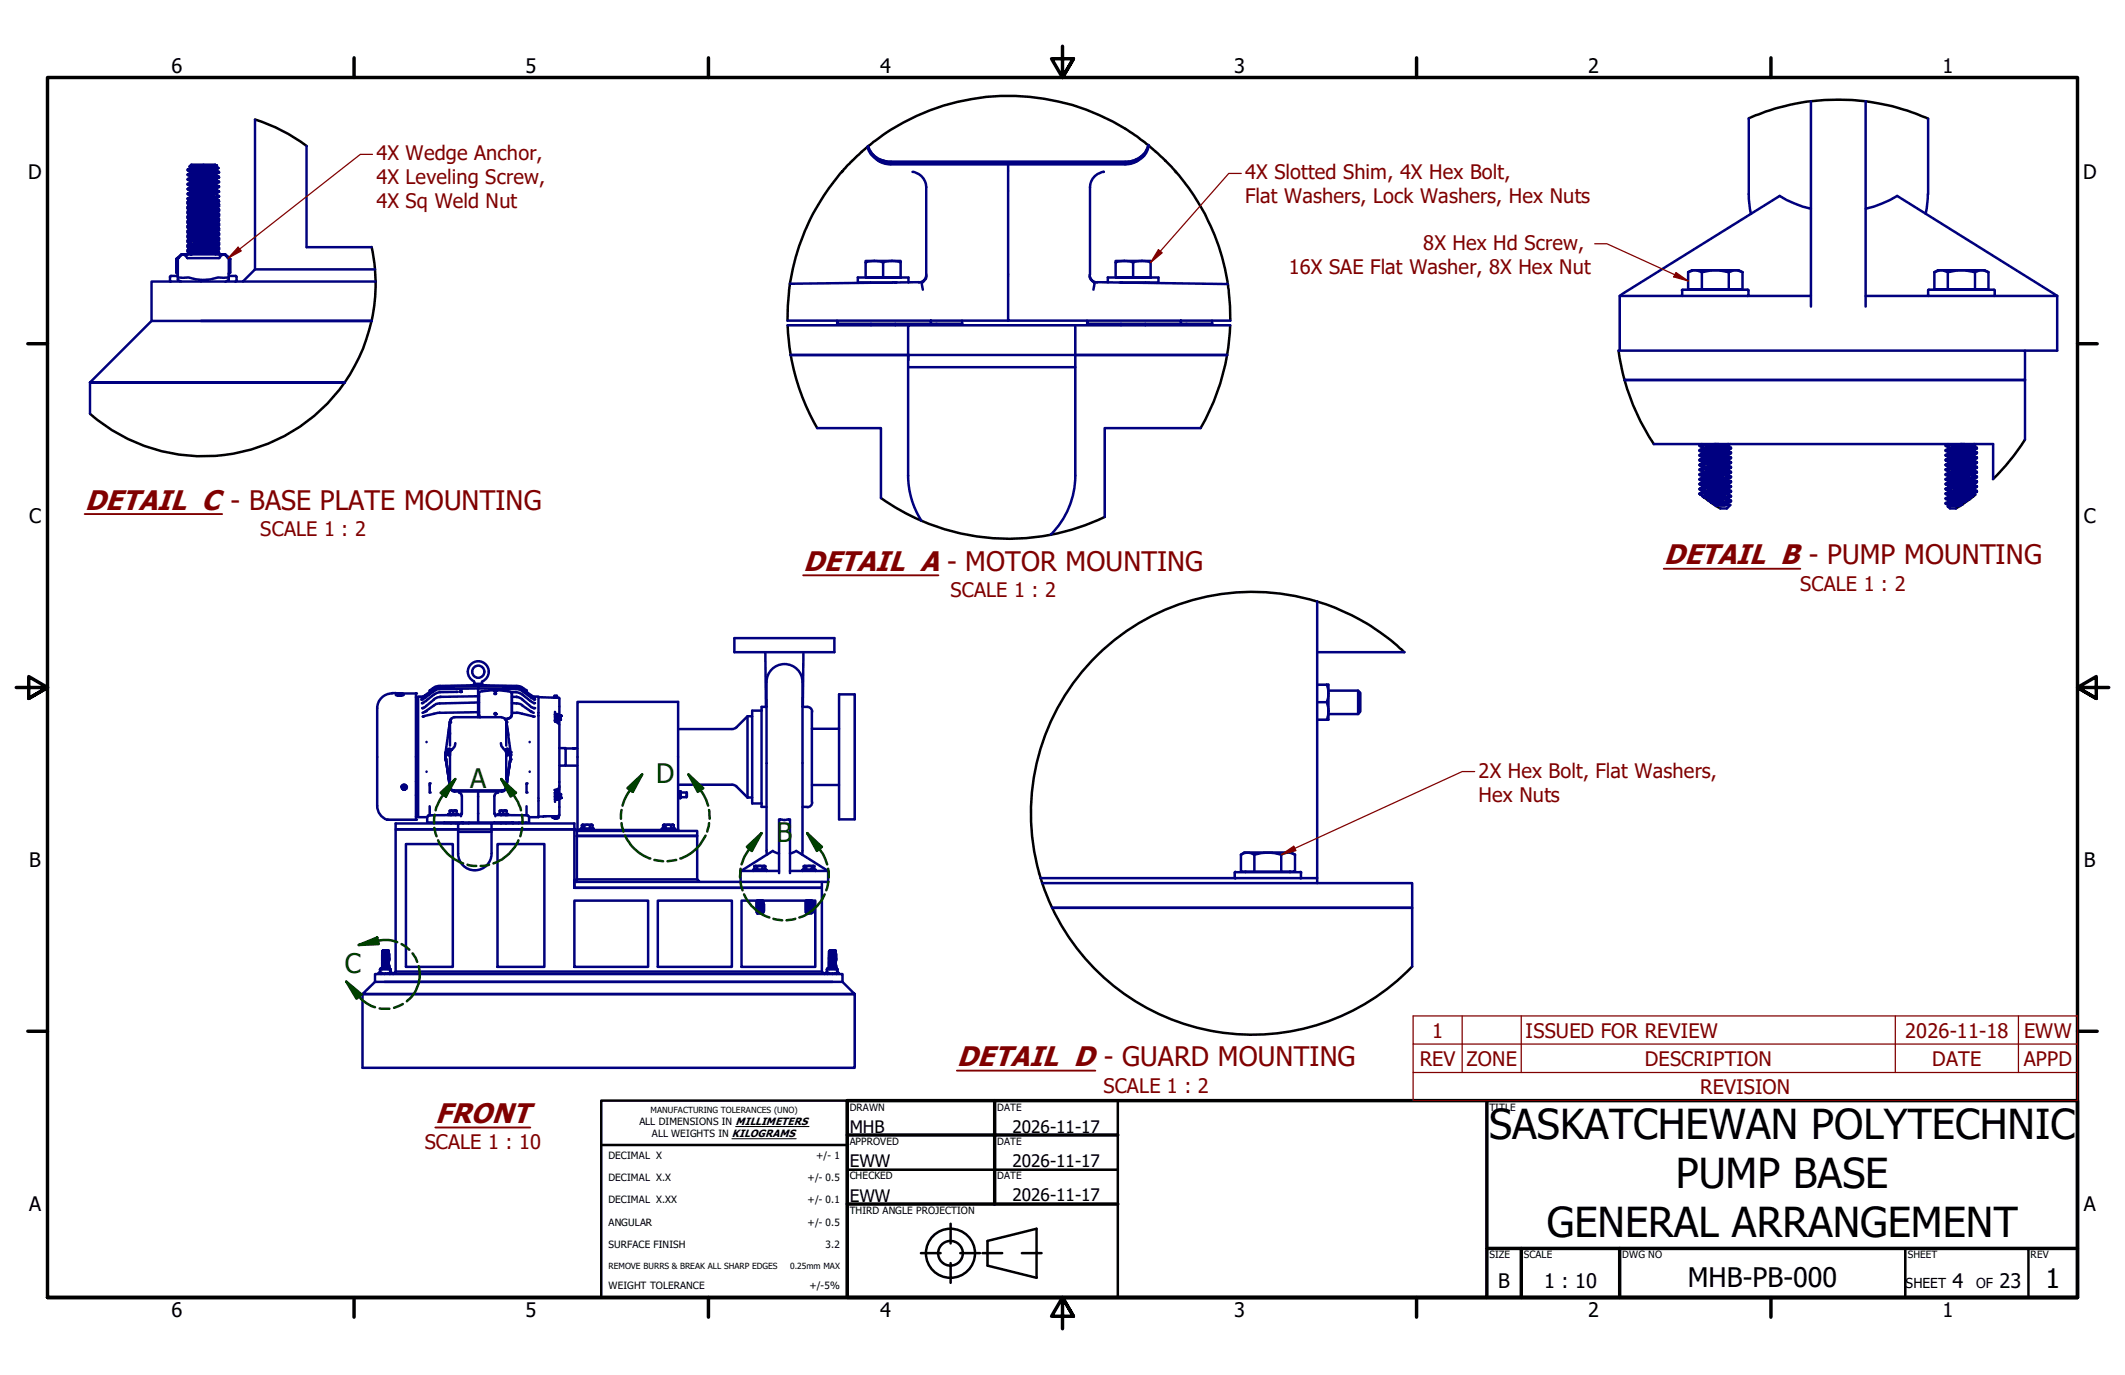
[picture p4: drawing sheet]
<svg xmlns="http://www.w3.org/2000/svg" width="432mm" height="279mm" viewBox="0 0 432 279" stroke-linecap="round" stroke-linejoin="round" font-family="sans-serif">
<defs><g id="words">
<g font-size="8.4">
<text x="302.6" y="231.4">SASKATCHEWAN POLYTECHNIC</text>
<text x="340.6" y="241.4">PUMP BASE</text>
<text x="314.3" y="251.3">GENERAL ARRANGEMENT</text>
</g>
<g font-size="5.8" fill="#800000">
<text x="17.2" y="103.6">DETAIL C - BASE PLATE MOUNTING</text>
<text x="163.2" y="116">DETAIL A - MOTOR MOUNTING</text>
<text x="338.1" y="114.7">DETAIL B - PUMP MOUNTING</text>
<text x="194.4" y="216.7">DETAIL D - GUARD MOUNTING</text>
<text x="88.5" y="228.2">FRONT</text>
</g>
<g font-size="5.5" fill="#004000">
<text x="95.5" y="160">A</text>
<text x="133.3" y="159">D</text>
<text x="157.8" y="171">B</text>
<text x="70" y="197.7">C</text>
</g>
<g font-size="5.5">
<text x="343" y="261.6">MHB-PB-000</text>
<text x="415.7" y="261.7">1</text>
</g>
<g font-size="4.1">
<text x="34.9" y="14.7">6</text>
<text x="106.8" y="14.7">5</text>
<text x="178.8" y="14.7">4</text>
<text x="250.8" y="14.7">3</text>
<text x="322.7" y="14.7">2</text>
<text x="394.7" y="14.7">1</text>
<text x="5.7" y="36.4">D</text>
<text x="423.3" y="36.4">D</text>
<text x="5.9" y="106.3">C</text>
<text x="423.4" y="106.3">C</text>
<text x="5.9" y="176.1">B</text>
<text x="423.4" y="176.1">B</text>
<text x="5.9" y="246">A</text>
<text x="423.4" y="246">A</text>
<text x="304.4" y="261.7">B</text>
<text x="313.8" y="261.6">1 : 10</text>
<text x="396.7" y="261.6">4</text>
<text x="406.3" y="261.6">23</text>
<text x="34.9" y="267.7">6</text>
<text x="106.8" y="267.7">5</text>
<text x="178.8" y="267.7">4</text>
<text x="250.8" y="267.7">3</text>
<text x="322.7" y="267.7">2</text>
<text x="394.7" y="267.7">1</text>
</g>
<g font-size="4.1" fill="#800000">
<text x="76.5" y="32.5">4X Wedge Anchor,</text>
<text x="76.5" y="37.4">4X Leveling Screw,</text>
<text x="253" y="36.4">4X Slotted Shim, 4X Hex Bolt,</text>
<text x="253" y="41.3">Flat Washers, Lock Washers, Hex Nuts</text>
<text x="76.5" y="42.4">4X Sq Weld Nut</text>
<text x="289.2" y="50.7">8X Hex Hd Screw,</text>
<text x="261.9" y="55.7">16X SAE Flat Washer, 8X Hex Nut</text>
<text x="52.9" y="108.9">SCALE 1 : 2</text>
<text x="193.2" y="121.3">SCALE 1 : 2</text>
<text x="365.8" y="120">SCALE 1 : 2</text>
<text x="300.4" y="158">2X Hex Bolt, Flat Washers,</text>
<text x="300.4" y="162.9">Hex Nuts</text>
<text x="291" y="210.8">1</text>
<text x="310" y="210.8">ISSUED FOR REVIEW</text>
<text x="387.2" y="210.8">2026-11-18</text>
<text x="411.3" y="210.8">EWW</text>
<text x="224.2" y="222">SCALE 1 : 2</text>
<text x="288.5" y="216.5">REV</text>
<text x="298" y="216.5">ZONE</text>
<text x="334.2" y="216.5">DESCRIPTION</text>
<text x="392.6" y="216.5">DATE</text>
<text x="411.2" y="216.5">APPD</text>
<text x="345.4" y="222.2">REVISION</text>
<text x="86.3" y="233.6">SCALE 1 : 10</text>
</g>
<g font-size="3.5">
<text x="172.7" y="230.1">MHB</text>
<text x="205.7" y="230.1">2026-11-17</text>
<text x="172.7" y="237.2">EWW</text>
<text x="205.7" y="237.1">2026-11-17</text>
<text x="172.7" y="244.2">EWW</text>
<text x="205.7" y="244.1">2026-11-17</text>
</g>
<g font-size="2.8">
<text x="387.2" y="261.6">SHEET</text>
<text x="401.6" y="261.6">OF</text>
</g>
<g font-size="2">
<text x="172.7" y="225.7">DRAWN</text>
<text x="202.6" y="225.7">DATE</text>
<text x="302.6" y="225.7">TITLE</text>
<text x="129.9" y="228.6">ALL DIMENSIONS IN MILLIMETERS</text>
<text x="132.5" y="231.1">ALL WEIGHTS IN KILOGRAMS</text>
<text x="172.7" y="232.7">APPROVED</text>
<text x="202.6" y="232.7">DATE</text>
<text x="123.6" y="235.5">DECIMAL X</text>
<text x="123.6" y="240">DECIMAL X.X</text>
<text x="165.9" y="235.5">+/- 1</text>
<text x="172.7" y="239.6">CHECKED</text>
<text x="202.6" y="239.6">DATE</text>
<text x="123.6" y="244.5">DECIMAL X.XX</text>
<text x="164.1" y="240">+/- 0.5</text>
<text x="164.1" y="244.5">+/- 0.1</text>
<text x="123.6" y="249">ANGULAR</text>
<text x="164.1" y="249.1">+/- 0.5</text>
<text x="172.7" y="246.7">THIRD ANGLE PROJECTION</text>
<text x="123.6" y="253.6">SURFACE FINISH</text>
<text x="167.8" y="253.7">3.2</text>
<text x="302.6" y="255.7">SIZE</text>
<text x="309.6" y="255.7">SCALE</text>
<text x="329.6" y="255.7">DWG NO</text>
<text x="387.7" y="255.7">SHEET</text>
<text x="412.6" y="255.7">REV</text>
<text x="123.6" y="261.9">WEIGHT TOLERANCE</text>
<text x="164.5" y="262">+/-5%</text>
</g>
<g font-size="1.7">
<text x="132.2" y="226.2">MANUFACTURING TOLERANCES (UNO)</text>
<text x="123.6" y="257.9">REMOVE BURRS &amp; BREAK ALL SHARP EDGES</text>
<text x="160.5" y="257.9">0.25mm MAX</text>
</g>
</g></defs>
<!-- layer: Symbol (EDDT) -->
<path d="M88.5 229.1h19.3" fill="none" stroke="#800000" stroke-width=".38"/>
<!-- layer: Visible (EDDT) -->
<g fill="none" stroke="#000080" stroke-width=".51">
<path d="M149.2 129.7h20.3v2.8h-20.3zM155.5 132.5l.1 11.1M163.3 132.5l-.2 11.1M82.1 159.5a.45 .45 0 0 1 .5 .2 .45 .45 0 0 1-.1 .5M82.1 159.4l.4 .2 .2 .3M112.5 141.7l.1 .1M112.6 141.7l.1-.3h.4l.1 .4M113.7 152h1.2v3.6h-1.2M114.9 152.1h2.4M114.9 155.6h2.4M137.8 159.4h10.9M137.8 148.1h10.9"/>
<path d="M148.7 159.4l1 .4 2.2 2.3M151.9 145.5v16.6M152.8 145.5h-.9l-2.2 2.3-1 .3M154.7 144.4h-1.9v18.9h1.9M155.8 143.6h-1.1v20.4h1.1M163.1 143.6h1a.98 .98 0 0 1 .9 1M165 144.6v18.4M165 148.1h5.5M165 159.5h5.5M170.5 141.1h3.2v25.4h-3.2zM81.7 160.3h.2M82.1 160.5l.2-.1z"/>
<path d="M151.9 162.1h.9M155.8 172.8v-34.2a3.7 3.7 0 0 1 3.6-3.7 3.7 3.7 0 0 1 3.7 3.7v34.2M155.8 172.9l.1 .8M158.3 177.4v-10.9l.9 .1 1.3-.1v10.9M158.3 173.4l-1.3-.5-6.5 4.1M158.3 177h-7.8v2.2M160.5 173.4l1.3-.5 6.5 4.1M160.5 177h7.8M163.1 164h.9M163.1 172.9l-.1 .8M165 163a.98 .98 0 0 1-.9 1M168.3 177v2.2h-1.3"/>
<path d="M73.7 202h100v15h-100zM73.7 202l2.5-2.5h95l2.5 2.5z"/>
</g>
<circle cx="81.9" cy="160.3" r=".25" fill="#000080"/>
<path d="M81.9 159.8h.3M81.7 160.3v-.2l.2 .2" fill="none" stroke="#000080" stroke-width=".51"/>
<circle cx="82.2" cy="159.8" r=".25" fill="#000080"/>
<path d="M81.9 159.8l.2-.2 .1 .2M81.9 159.8l-.2 .3v-.2M81.9 159.8l-.2 .1M82.1 159.6l.4 .2v.1M82.1 159.6l-.4 .3M82.1 159.5a.41 .41 0 0 0-.4 .2 .41 .41 0 0 0 0 .5M82.1 159.4l-.4 .2-.1 .3M82.2 159.8v-.2l.3 .3M82.2 159.8l-.3 .5 .1 .1M82.5 159.9v.4l-.2 .1M81.9 160.3l.1 .1M82 160.4l.1 .1z" fill="none" stroke="#000080" stroke-width=".51"/>
<g fill="#000080">
<circle cx="82" cy="160.4" r=".25"/>
<circle cx="82.4" cy="159.8" r=".25"/>
</g>
<path d="M80.9 141.4l.1-.2h.5v.2M81.2 141.2h.1M81.6 159.9v.1M82.4 159.7l-.4 .6M82.7 159.9v.1M90.5 153.2l.9 6.8a1.03 1.03 0 0 0 1 .8h9.5a1.03 1.03 0 0 0 1-.8l.9-6.8M90.5 153.2l.9 6.8a.89 .89 0 0 0 1 .7h9.5a.89 .89 0 0 0 1-.7l.9-6.8M91.8 146l-.4 .6-.3 2.8M102.6 146l.3 .4 .4 3M82 160.4l.4-.6 .1 .3-.2 .3" fill="none" stroke="#000080" stroke-width=".51"/>
<circle cx="102.9" cy="149" r=".25" fill="#000080"/>
<path d="M90.5 153.2l.9 6.3M91.4 159.9a.88 .88 0 0 0 1 .8h9.5a.89 .89 0 0 0 1-.7M91.4 146.7v.1M91.4 153v5.4M91.4 159.4v.4M91.6 146.2l-.2 .4v4.9M102.7 146.2l.2 .3v5M102.9 146.7v.1M102.9 153v5.4M102.9 159.4v.4M102.9 159.9v.1M103.8 153.2l-.9 6.3" fill="none" stroke="#000080" stroke-width=".51"/>
<g fill="#000080">
<circle cx="103.8" cy="152.8" r=".25"/>
<circle cx="90.6" cy="152.8" r=".25"/>
<circle cx="91.4" cy="146.8" r=".25"/>
<circle cx="102.9" cy="146.7" r=".25"/>
<circle cx="91.4" cy="146.7" r=".25"/>
</g>
<path d="M91.4 146.8l-.9 6.4M92.5 151l-.2 .8-.6 .6-.3 .6M101.8 151l.1 .6 .7 .8 .3 .6M101.9 145.7h-9.5l-.5 .2-.3 .3M101.9 145.8l.5 .1 .4 .4M102.9 146.8l.9 6.4" fill="none" stroke="#000080" stroke-width=".51"/>
<g fill="#000080">
<circle cx="91.4" cy="146.8" r=".25"/>
<circle cx="102.9" cy="146.8" r=".25"/>
</g>
<path d="M102.9 153.2v-.2l.2 .1v.3l-.2-.1M103.2 152.3h.1M103.3 152.4l-.2-.3-.4 .2 .5-.1-.4 .6M103.4 152.3l-.5 .7h.4l-.2 .1M103.4 152.3l.1 .4-.2 .3 .2-.1M103.4 152.3l.1 .1v.5M103.5 152.5a.55 .55 0 0 1 .1 .6 .55 .55 0 0 1-.5 .3M103.5 152.9v.2l-.4 .3M103.7 152.9l-.1 .4-.5 .2" fill="none" stroke="#000080" stroke-width=".51"/>
<g fill="#000080">
<circle cx="102.9" cy="153" r=".25"/>
<circle cx="103.4" cy="152.3" r=".25"/>
</g>
<path d="M103.2 152.3l-.3 .5" fill="none" stroke="#000080" stroke-width=".51"/>
<circle cx="103.2" cy="152.2" r=".25" fill="#000080"/>
<path d="M90.9 152.4l.5-.2-.4 .7-.2-.2zM91.3 153.4h.1M91.3 153.5h.1M91.4 152.3h.2M91.4 153.3l-.1 .1M91.6 152.4a.46 .46 0 0 0-.7-.1 .46 .46 0 0 0-.1 .6v.2l.5 .3v-.3l-.2-.1v.2l-.3-.3M91.6 152.3l-.5 .7h.3l-.1 .1M91.6 152.3l.1 .1M91.6 152.3l.2 .1M102.9 153.4h.2M102.9 153.5h.2M103.7 152.8v.1" fill="none" stroke="#000080" stroke-width=".51"/>
<g fill="#000080">
<circle cx="91.1" cy="153" r=".25"/>
<circle cx="91.6" cy="152.3" r=".25"/>
</g>
<path d="M91 152.9v.1M91.4 152.3l-.4 .8" fill="none" stroke="#000080" stroke-width=".51"/>
<circle cx="91.4" cy="152.2" r=".25" fill="#000080"/>
<path d="M90.6 152.8a.57 .57 0 0 0 .7 .7M90.8 152.5a.56 .56 0 0 0-.1 .6 .56 .56 0 0 0 .6 .3" fill="none" stroke="#000080" stroke-width=".51"/>
<circle cx="103.8" cy="154.3" r=".25" fill="#000080"/>
<path d="M90.5 153.3v.2M90.6 153.7v.1M103.8 153.7v.1M103.8 153.3v.2M91.9 160.7l.5 .1M92.4 160.8h9.5M102.5 160.7l-.6 .1" fill="none" stroke="#000080" stroke-width=".51"/>
<circle cx="90.6" cy="154.3" r=".25" fill="#000080"/>
<path d="M90.5 153.4l.2 1.5M90.6 153.8l.8 6.2M103.8 153.8l-.9 6.2M103.8 153.4l-.2 1.5M113.7 145.4v.8M113.8 145.4l.1 .4zM113.9 146.1v-.6v.7" fill="none" stroke="#000080" stroke-width=".51"/>
<circle cx="113.7" cy="145.4" r=".25" fill="#000080"/>
<path d="M113.7 145.4v.8" fill="none" stroke="#000080" stroke-width=".51"/>
<circle cx="113.7" cy="146.2" r=".25" fill="#000080"/>
<path d="M113.5 145.4l.1 .8" fill="none" stroke="#000080" stroke-width=".51"/>
<circle cx="113.5" cy="145.4" r=".25" fill="#000080"/>
<path d="M113.5 145.4l.1 .8" fill="none" stroke="#000080" stroke-width=".51"/>
<circle cx="113.6" cy="146.2" r=".25" fill="#000080"/>
<path d="M113.4 145.4l.1 .8" fill="none" stroke="#000080" stroke-width=".51"/>
<circle cx="113.4" cy="145.4" r=".25" fill="#000080"/>
<path d="M113.4 145.4l.1 .8" fill="none" stroke="#000080" stroke-width=".51"/>
<circle cx="113.5" cy="146.2" r=".25" fill="#000080"/>
<path d="M113.3 145.5v.7v-.5" fill="none" stroke="#000080" stroke-width=".51"/>
<g fill="#000080">
<circle cx="113.7" cy="146.2" r=".25"/>
<circle cx="113.8" cy="145.4" r=".25"/>
<circle cx="113.6" cy="146.2" r=".25"/>
<circle cx="113.7" cy="145.4" r=".25"/>
<circle cx="113.5" cy="146.2" r=".25"/>
<circle cx="113.5" cy="145.4" r=".25"/>
<circle cx="113.3" cy="146.2" r=".25"/>
<circle cx="113.4" cy="145.4" r=".25"/>
</g>
<path d="M113.3 145.5v.7M113.3 145.5l.1 .6M113.5 146.1v-.6v.7M113.7 146.1l-.1-.6 .1 .7M113.7 145.5l.1 .7M113.8 145.5l.1 .6M113.9 145.5v.3M113.9 145.5v.5M113.9 145.5h.1" fill="none" stroke="#000080" stroke-width=".51"/>
<circle cx="113.9" cy="145.5" r=".25" fill="#000080"/>
<path d="M113.9 146.1v.1" fill="none" stroke="#000080" stroke-width=".51"/>
<circle cx="113.9" cy="145.5" r=".25" fill="#000080"/>
<path d="M113.3 146.2h.1M113.4 145.4l-.1 .1M113.4 146.1l.1 .1M113.5 145.4v.1M113.5 146.1l.1 .1M113.7 145.4l-.1 .1M113.7 146.1v.1M113.8 145.4l-.1 .1M113.9 146.1l-.1 .1M113.9 145.5h.1" fill="none" stroke="#000080" stroke-width=".51"/>
<g fill="#000080">
<circle cx="113.7" cy="146.2" r=".25"/>
<circle cx="113.6" cy="145.5" r=".25"/>
<circle cx="113.5" cy="146.2" r=".25"/>
<circle cx="113.5" cy="145.5" r=".25"/>
</g>
<path d="M113.3 145.5h.1M113.3 146.2h.1" fill="none" stroke="#000080" stroke-width=".51"/>
<circle cx="113.3" cy="146.2" r=".25" fill="#000080"/>
<g fill="none" stroke="#000080" stroke-width=".51">
<path d="M112.8 146.5v.1M112.8 145.3v-.2h.4v.2M112.8 145.3v.7M112.8 146v.6M112.8 145.3h.4M112.8 146h.4M112.8 146.6h.4M113.2 145.3v.7M113.2 146v.6M113.3 145.2v1.2M113.3 145.4v.1M113.3 146.5l-.1 .1"/>
<path d="M113.3 146.2h.1M113.4 145.4l.1 .1M113.5 145.4l.1 .1M113.5 146.2h.1M113.7 145.4v.1M113.7 146.2h-.1M113.8 146.2h-.1M113.9 145.4v.1"/>
</g>
<circle cx="113.3" cy="145.2" r=".25" fill="#000080"/>
<path d="M112.8 146.4v.1M113.3 146.4v.1" fill="none" stroke="#000080" stroke-width=".51"/>
<circle cx="113.9" cy="145.5" r=".25" fill="#000080"/>
<path d="M113.9 145.4h.1" fill="none" stroke="#000080" stroke-width=".51"/>
<circle cx="113.9" cy="145.4" r=".25" fill="#000080"/>
<path d="M113.7 145.4h.1M113.8 146.2h.1" fill="none" stroke="#000080" stroke-width=".51"/>
<g fill="#000080">
<circle cx="113.7" cy="145.4" r=".25"/>
<circle cx="113.8" cy="146.2" r=".25"/>
<circle cx="113.9" cy="145.4" r=".25"/>
</g>
<path d="M113.7 145.4l.1 .1M113.8 146.2h.1" fill="none" stroke="#000080" stroke-width=".51"/>
<circle cx="113.9" cy="145.5" r=".25" fill="#000080"/>
<path d="M113.9 146.2h-.1" fill="none" stroke="#000080" stroke-width=".51"/>
<circle cx="113.7" cy="146.2" r=".25" fill="#000080"/>
<path d="M112.8 161v.6M112.8 161.6v.7M112.8 162.3v.2h.4v-.2M112.8 161.6h.4M112.8 162.3h.4M113.2 161l.1 .4M113.2 161.6v.7M113.2 161l-.4 .1M113.3 161.4v1M113.3 161.4l-.1 .2" fill="none" stroke="#000080" stroke-width=".51"/>
<circle cx="113.3" cy="162.4" r=".25" fill="#000080"/>
<path d="M112.8 161.1v.1" fill="none" stroke="#000080" stroke-width=".51"/>
<g fill="#000080">
<circle cx="112.8" cy="162.4" r=".25"/>
<circle cx="113.9" cy="162.1" r=".25"/>
<circle cx="113.9" cy="161.4" r=".25"/>
</g>
<path d="M113.8 162.2h.1" fill="none" stroke="#000080" stroke-width=".51"/>
<g fill="#000080">
<circle cx="113.7" cy="162.2" r=".25"/>
<circle cx="113.7" cy="161.4" r=".25"/>
</g>
<path d="M113.7 161.4h.1M113.8 162.2h.1" fill="none" stroke="#000080" stroke-width=".51"/>
<g fill="#000080">
<circle cx="113.7" cy="162.2" r=".25"/>
<circle cx="113.9" cy="162.1" r=".25"/>
</g>
<path d="M113.7 161.4v.1M113.9 161.4v.1" fill="none" stroke="#000080" stroke-width=".51"/>
<circle cx="113.9" cy="162.1" r=".25" fill="#000080"/>
<path d="M113.7 161.4h.1M113.8 162.1v.1" fill="none" stroke="#000080" stroke-width=".51"/>
<g fill="#000080">
<circle cx="113.9" cy="162.2" r=".25"/>
<circle cx="113.7" cy="162.2" r=".25"/>
</g>
<g fill="none" stroke="#000080" stroke-width=".51">
<path d="M113.3 161.9v.2M113.3 161.5v.6zM113.3 161.4l.1 .4zM113.4 161.8v.4zM113.4 161.5l.1 .6M113.5 161.4v.4v-.4M113.5 161.5v.6M113.5 162.2v-.4l.1 .4M113.5 161.5l.1 .6M113.6 161.4l.1 .4v-.4M113.6 161.5l.1 .6M113.7 161.8v.4z"/>
<path d="M113.7 161.5l.1 .6-.1-.6M113.8 161.4l.1 .8zM113.9 162.1h.1M113.9 162v-.6v.7M113.9 162v.1M113.9 162v-.5v.6"/>
</g>
<circle cx="113.7" cy="162.2" r=".25" fill="#000080"/>
<path d="M113.5 162.2h.1" fill="none" stroke="#000080" stroke-width=".51"/>
<g fill="#000080">
<circle cx="113.4" cy="162.2" r=".25"/>
<circle cx="113.3" cy="162.2" r=".25"/>
<circle cx="113.8" cy="161.4" r=".25"/>
</g>
<path d="M113.5 161.4h.1M113.6 161.4h.1" fill="none" stroke="#000080" stroke-width=".51"/>
<circle cx="113.3" cy="161.4" r=".25" fill="#000080"/>
<path d="M113.3 161.4v.1M113.3 162.1l.1 .1M113.5 161.4v.1M113.5 162.1v.1M113.6 161.4v.1M113.7 162.1v.1M113.8 161.4l-.1 .1M113.8 162.1l.1 .1M113.9 161.4v.1" fill="none" stroke="#000080" stroke-width=".51"/>
<g fill="#000080">
<circle cx="113.3" cy="162.2" r=".25"/>
<circle cx="113.9" cy="162.1" r=".25"/>
<circle cx="113.9" cy="161.5" r=".25"/>
<circle cx="113.8" cy="162.1" r=".25"/>
</g>
<path d="M113.4 161.5h.1M113.5 162.1h.1M113.5 161.5h.1M113.6 162.1h.1M113.7 161.5h.1" fill="none" stroke="#000080" stroke-width=".51"/>
<g fill="#000080">
<circle cx="113.3" cy="162.1" r=".25"/>
<circle cx="113.3" cy="161.5" r=".25"/>
</g>
<path d="M113.3 161.4l.1 .1M113.5 161.4v.1M113.7 161.4v.1M113.8 161.4l.1 .1" fill="none" stroke="#000080" stroke-width=".51"/>
<circle cx="113.9" cy="162.1" r=".25" fill="#000080"/>
<path d="M76.6 143.9v9.9M80.5 141.2l.3-.1 1.2 .1M80.5 141.1l.9-.1a.36 .36 0 0 1 .6 .2l-.9 .2a.35 .35 0 0 1-.4 0 .35 .35 0 0 1-.2-.3zM84.5 140.9v17.9M84.5 161.6v5M113.3 162.1v.1M113.5 162.1l-.1 .1M113.6 162.1v.1M113.8 162.1l-.1 .1" fill="none" stroke="#000080" stroke-width=".51"/>
<circle cx="84.5" cy="140.9" r=".25" fill="#000080"/>
<path d="M84.5 158.8v2.8" fill="none" stroke="#000080" stroke-width=".51"/>
<circle cx="84.5" cy="166.6" r=".25" fill="#000080"/>
<path d="M76.6 153.8v9.9a3 3 0 0 0 2.1 2.9M79.7 140.9a3 3 0 0 0-3.1 3M79.7 140.8h.8M80.6 141.2l.2 .2M78.7 166.6h5.8" fill="none" stroke="#000080" stroke-width=".51"/>
<circle cx="78.7" cy="166.6" r=".25" fill="#000080"/>
<path d="M80.5 140.8l1.3 .1zM81.8 140.9h2.7M97.3 145.3l.2 .4M100.6 140.8l.2 .1M100.6 141h.2M100.6 144.9l.2 .1M100.6 145l.2 .1M104 141v4.3l-.3 .6-1 .3" fill="none" stroke="#000080" stroke-width=".51"/>
<circle cx="100.8" cy="145.1" r=".25" fill="#000080"/>
<path d="M100.4 140.2l-2.5 .3-.6 .2v4.7l.3 .3M100.5 141h.1M100.6 145h-.1M100.8 140.2l2.6 .3 .6 .3-.1 4.7-.5 .4-.7 .2" fill="none" stroke="#000080" stroke-width=".51"/>
<circle cx="100.4" cy="140.2" r=".25" fill="#000080"/>
<g fill="none" stroke="#000080" stroke-width=".51">
<path d="M84.5 141.7h.5M86 141.5h-1v24.6h1.8M86.7 150.7v.1M86.7 156.8h.1M87.3 159.3v.3M93.5 140.5h.4zM93.5 140.5l.2 .1M93.5 140.6h.1M97.2 142.7v.5M97.2 144.7v.1M97.3 145.2v.1M100.6 144.9h-.1a.16 .16 0 0 0 0 .3 .16 .16 0 0 0 .3-.1v-.1"/>
<path d="M100.6 140.8h-.1v.2h.3v-.1M104 140.8v.2M107 159.2v.1M107.6 150.7v.1M107.6 156.8h.1M108.3 141.5h1.1v3.3M109.4 145.4v16.8M84.5 165.9h.5M87.3 163.8v1.9M109.4 162.8v3.3h-1.9"/>
</g>
<g fill="#000080">
<circle cx="107" cy="161" r=".25"/>
<circle cx="107" cy="159.2" r=".25"/>
<circle cx="87.3" cy="159.2" r=".25"/>
<circle cx="87.3" cy="161" r=".25"/>
</g>
<path d="M107 159.3v1.7M86.8 167.1h3.4M94 167.1h6.4M97.2 160.8v.2M97.2 161.9v3.3M97.2 165.4v1.7M100.5 161.7v3.6M100.8 165.6l6.4 .1M104.1 160.8v.1M107 163.8v1.9M107.5 166v1.1h-3.3" fill="none" stroke="#000080" stroke-width=".51"/>
<circle cx="87.3" cy="165.7" r=".25" fill="#000080"/>
<g fill="none" stroke="#000080" stroke-width=".51">
<path d="M87.3 159.6v1.4M87.3 159.2v.1M97.2 144.8v.9M86.8 166v1.1M87.2 165.7l-.3 .3M90.2 160.8v.1M93.5 165.6l-6.4 .1M93.8 165.3l-.3 .2M93.9 161.7v3.7l-.2 .1v.4M97.2 161v.9M97.2 165.2v.2M100.5 165.3l.1 .6"/>
<path d="M100.5 165.3l.3 .2M107.2 165.7l.2 .3"/>
</g>
<circle cx="97.2" cy="139.9" r=".25" fill="#000080"/>
<path d="M97.2 139.9v1.6" fill="none" stroke="#000080" stroke-width=".51"/>
<circle cx="104.8" cy="139.6" r=".25" fill="#000080"/>
<path d="M97.2 139.4v.4" fill="none" stroke="#000080" stroke-width=".51"/>
<circle cx="89.5" cy="139.6" r=".25" fill="#000080"/>
<path d="M97.2 139.8v.1" fill="none" stroke="#000080" stroke-width=".51"/>
<circle cx="104.9" cy="141.6" r=".25" fill="#000080"/>
<path d="M89.4 139.4l-.9 .1-1.1 .8M95.8 139.3l1.4-.1v.2M97.2 139.2l1.3 .1M104.9 139.4l.9 .1 1.2 .8M87.3 140.3v.3M97.2 141.5v1.2M97.2 143.2v1.5M107 140.3v.3" fill="none" stroke="#000080" stroke-width=".51"/>
<g fill="#000080">
<circle cx="89.4" cy="141.6" r=".25"/>
<circle cx="98.5" cy="139.3" r=".25"/>
<circle cx="95.8" cy="139.3" r=".25"/>
<circle cx="108.5" cy="145.6" r=".25"/>
<circle cx="85.9" cy="145.6" r=".25"/>
</g>
<path d="M87.4 140.3l-.1 .1M107 140.3v.1" fill="none" stroke="#000080" stroke-width=".51"/>
<g fill="#000080">
<circle cx="107.8" cy="144.5" r=".25"/>
<circle cx="86.5" cy="144.5" r=".25"/>
<circle cx="85.9" cy="143.9" r=".25"/>
<circle cx="89.1" cy="141.7" r=".25"/>
<circle cx="85.8" cy="142.9" r=".25"/>
<circle cx="85.8" cy="142.1" r=".25"/>
<circle cx="89.2" cy="140" r=".25"/>
<circle cx="85.8" cy="141.7" r=".25"/>
<circle cx="105.2" cy="141.7" r=".25"/>
<circle cx="108.5" cy="143.9" r=".25"/>
<circle cx="108.5" cy="142.9" r=".25"/>
<circle cx="105.2" cy="140" r=".25"/>
<circle cx="108.5" cy="142.1" r=".25"/>
<circle cx="108.5" cy="141.7" r=".25"/>
</g>
<path d="M93.6 140.6h.1M93.7 140.5h-.2h.3M97.2 142.7l-7.9 .2M97.2 144.7l-7.9 .1M93.3 161.1a.66 .66 0 0 1 .6 .6M101 161.1l-.4 .3-.1 .3" fill="none" stroke="#000080" stroke-width=".51"/>
<g fill="#000080">
<circle cx="101" cy="161.1" r=".25"/>
<circle cx="87.3" cy="164.1" r=".25"/>
<circle cx="107" cy="164.1" r=".25"/>
</g>
<path d="M89.5 139.6l7.7-.2 7.6 .2M95.8 139.3l-6.4 .1M98.5 139.3l6.4 .1M89.5 140l7.7-.1 7.6 .1M92.8 140.6l-3.4 .1M97.2 144.7h.1M97.2 142.7h.1M97.3 141.5l-7.9 .1M103.9 140.7h1M104 144.8h1M104 141.6h.9M104 142.9h1" fill="none" stroke="#000080" stroke-width=".51"/>
<g fill="#000080">
<circle cx="98.5" cy="139.3" r=".25"/>
<circle cx="95.8" cy="139.3" r=".25"/>
</g>
<path d="M92.8 140.6h.1" fill="none" stroke="#000080" stroke-width=".51"/>
<circle cx="92.8" cy="140.6" r=".25" fill="#000080"/>
<path d="M89.5 139.6h-.6l-.8 .4-2.2 1.7h-.4M89.3 144.8l-3.4 .8M89.3 142.9l-.7 .2-2.2 1.6-.5 .1M89.4 141.6l-1.1 .4-1.9 1.6-.6 .3M89.4 140.7l-1.1 .3-1.8 1.5-.8 .4M89.5 140l-.9 .2-2.3 1.7-.7 .3M104.9 141.6l1.1 .4 1.9 1.6 .6 .3M105 144.8l3.5 .8M105 142.9l1 .3 1.9 1.5 .6 .1" fill="none" stroke="#000080" stroke-width=".51"/>
<circle cx="108.5" cy="143.9" r=".25" fill="#000080"/>
<path d="M104.8 139.6l.9 .2 2.8 1.9h.3M100.6 140.1l-.1 .1 .1 .1M100.6 140.1v.2M100.6 140.1h.2M100.8 140.1v.1M100.8 140.2l-.2 .1M104.8 140l.7 .1 .5 .2 2 1.6 .7 .3M104.9 140.7l1.1 .3 1.8 1.4 .8 .5" fill="none" stroke="#000080" stroke-width=".51"/>
<circle cx="100.6" cy="140.2" r=".25" fill="#000080"/>
<path d="M100.5 140.1v.1M100.5 140.1l.1 .1M100.6 140.1v.2v-.2M100.6 140.1l-.3 .2M100.6 140.2v.1M100.9 140.3l-.3 .2" fill="none" stroke="#000080" stroke-width=".51"/>
<g fill="#000080">
<circle cx="100.9" cy="140.3" r=".25"/>
<circle cx="100.3" cy="140.3" r=".25"/>
</g>
<path d="M100.3 140.3l.3 .2M100.6 140.1l.3 .2M109.4 144.8v.6M112.8 144.7v1.8M113.7 146.2v15.2M113.7 141.9v3.5M109.4 162.2v.6M112.3 165.9h-2.9M112.8 161.1v1.8M113.4 165.8h.1M113.7 162.1v3.5l-.2 .2" fill="none" stroke="#000080" stroke-width=".51"/>
<g fill="#000080">
<circle cx="112.7" cy="160.5" r=".25"/>
<circle cx="112.9" cy="161" r=".25"/>
<circle cx="112.9" cy="146.6" r=".25"/>
<circle cx="112.8" cy="161.1" r=".25"/>
<circle cx="112.8" cy="146.5" r=".25"/>
</g>
<g fill="none" stroke="#000080" stroke-width=".51">
<path d="M109.4 141.7l4.1 .1M112.8 146.5l.7 .5M113.5 141.8l.2 .2M113.7 159.8a.89 .89 0 0 1-1 .7M112.4 165.9h-.1v.2h.9M112.5 165.9h1v.2h-.3M112.6 166.2h.6M112.6 165.9v.2M112.6 166.3h.6M112.8 166.2l-.1 .1M113.1 166.2l.1 .1M113.2 165.9v.2"/>
<path d="M113.5 160.6l-.7 .5"/>
</g>
<circle cx="113.2" cy="166.3" r=".25" fill="#000080"/>
<path d="M112.3 166.1l.3 .1M113.5 166.1l-.3 .1" fill="none" stroke="#000080" stroke-width=".51"/>
<circle cx="112.6" cy="166.3" r=".25" fill="#000080"/>
<g fill="none" stroke="#000080" stroke-width=".51">
<path d="M95.7 135a2.15 2.15 0 0 1 3.3 .4 2.15 2.15 0 0 1-1.1 3.2l.1 .3h-1.7l.1-.3a2.28 2.28 0 0 1-.7-3.6zM96.3 138.9v.3h1.7v-.3M96.3 139.2v.1M98 139.2v.1M98.4 136.5a1.24 1.24 0 0 1-1.7 1.1 1.24 1.24 0 0 1-.3-2 1.24 1.24 0 0 1 2 .5v.4M82.5 171.5h9.5v25h-9.5zM91.4 164.8v.6h.7M91.7 164.7l-.3 .1M91.7 164.7l.4 .1M91.7 164.7h.8M92.1 164.8v.6h.7v-.6M92.5 164.7l-.4 .1"/>
<path d="M92.5 164.7l.3 .1M93.1 168.5v5a3.4 3.4 0 0 0 3.4 3.3 3.4 3.4 0 0 0 3.4-3.3v-5h16.8v11.9h50.3v17M93.1 168.5h-12.7v28.9M93.1 167.3h6.8v1.2h-6.8zM93.1 167.3h-12.7v1.2h12.7M99.9 167.3h16.8v1.2h-16.8M101.1 171.5h9.5v25h-9.5zM113.4 165.8l.1 .1M116.7 179.2h50.3v1.2h-50.3zM117.2 168.8h24.5v1.1h-24.5h24.5v8.8M117.3 168.7v-26.1h20.5v26.2M137.8 168.7h-20.5v.1"/>
<path d="M116.7 183h15v13.5h-15zM133.7 183h15v13.5h-15zM150.7 183h15v13.5h-15z"/>
</g>
<circle cx="92.6" cy="165.6" r=".25" fill="#000080"/>
<path d="M92.6 167.3h.1" fill="none" stroke="#000080" stroke-width=".51"/>
<circle cx="91.6" cy="165.6" r=".25" fill="#000080"/>
<path d="M91.6 167.3h.1" fill="none" stroke="#000080" stroke-width=".51"/>
<g fill="#000080">
<circle cx="92.8" cy="165.4" r=".25"/>
<circle cx="91.4" cy="165.4" r=".25"/>
</g>
<path d="M101.5 164.8v.6h.7M101.9 164.7l-.4 .1M101.9 164.7l.3 .1M101.9 164.7h.7M102.2 164.8v.6h.7v-.6M102.6 164.7l-.4 .1M102.6 164.7l.3 .1" fill="none" stroke="#000080" stroke-width=".51"/>
<circle cx="102.7" cy="165.6" r=".25" fill="#000080"/>
<path d="M102.7 167.3h.1" fill="none" stroke="#000080" stroke-width=".51"/>
<circle cx="101.7" cy="165.6" r=".25" fill="#000080"/>
<path d="M101.7 167.3h.1" fill="none" stroke="#000080" stroke-width=".51"/>
<g fill="#000080">
<circle cx="102.9" cy="165.4" r=".25"/>
<circle cx="101.5" cy="165.4" r=".25"/>
</g>
<g fill="none" stroke="#000080" stroke-width=".51">
<path d="M90.2 167.1h3.8v.2h-3.8zM92.6 165.6h-1.5v-.2h2v.2M93.1 168.5v.2M95.3 167.1v.2h-1.3M100.4 167.1h3.8v.2h-3.8zM101.2 165.6v-.2h2.1v.2h-1.6M105.5 167.1v.2h-1.3M137.8 160.8h.5v1.4h-.5M137.8 161.5h.4M138.2 160.8v1.4M138.3 161h1.2M139.5 161v1h-1.2"/>
<path d="M139.5 161v1M163.4 176h2M163.8 176v.7h-.5v-.7h.1h2.1v.7h-.5M165 176v.7h-1.2M163.8 185.4h.6zM163.8 183.1l.6-.1zM163.8 183.3l.6-.1zM163.8 184h1.2l-1.2 .1M163.8 184.2l1.2-.1-1.2 .2M163.8 184.4h.6l-.6 .1M163.8 184.6h.6l-.6 .1M163.8 184.8h.6h-.6"/>
<path d="M163.8 185h.6zM163.8 185.2h.6zM163.8 185.5h1.2l-.2 .1zM163.9 185.5l1-.1-1 .1M163.9 185.3l1-.1zM163.9 185.1l1-.1zM163.9 183.5h1l-1 .1M163.9 183.3h1l-1 .1M163.9 183.1h1l-1 .1M164.4 183h.5M164.4 184.4l.6-.1zM164.4 184.6l.6-.1z"/>
<path d="M164.4 184.8l.6-.1zM164.4 185l.6-.1zM164.4 185.2l.6-.1zM164.4 183h.1M164.9 184.8l-1 .1 1-.1M164.9 184.6l-1 .1h1M164.9 184.4l-1 .1h1M164.9 184.2l-1 .1h1M164.9 184l-1 .1h1M164.9 183.8l-1 .2M164.9 183.6l-1 .2M165 183.3l-1.2 .2 1.2-.1"/>
<path d="M165 183.5l-1.2 .1h1.2M165 183.7l-1.2 .1h1.2M165 183.1l-.6 .1h.6M165 185.3l-.6 .1h.6"/>
</g>
<g fill="#000080">
<circle cx="163.8" cy="185.4" r=".25"/>
<circle cx="163.8" cy="183.1" r=".25"/>
<circle cx="163.8" cy="183.3" r=".25"/>
<circle cx="163.8" cy="183.5" r=".25"/>
<circle cx="163.8" cy="183.6" r=".25"/>
<circle cx="163.8" cy="183.8" r=".25"/>
</g>
<path d="M163.8 184v.1M163.8 184.2v.1M163.8 184.4v.1M163.8 184.6v.1M163.8 184.8h.1" fill="none" stroke="#000080" stroke-width=".51"/>
<g fill="#000080">
<circle cx="163.8" cy="185" r=".25"/>
<circle cx="163.8" cy="185.2" r=".25"/>
</g>
<path d="M165 183.1v.1M165 183.3v.1M165 183.5v.1" fill="none" stroke="#000080" stroke-width=".51"/>
<g fill="#000080">
<circle cx="165" cy="183.8" r=".25"/>
<circle cx="165" cy="184" r=".25"/>
<circle cx="165" cy="184.2" r=".25"/>
<circle cx="165" cy="184.3" r=".25"/>
<circle cx="165" cy="184.5" r=".25"/>
<circle cx="165" cy="184.7" r=".25"/>
<circle cx="165" cy="184.9" r=".25"/>
<circle cx="165" cy="185.1" r=".25"/>
</g>
<path d="M165 185.3v.1" fill="none" stroke="#000080" stroke-width=".51"/>
<circle cx="163.5" cy="176.7" r=".25" fill="#000080"/>
<path d="M163.4 176h-.1M165.4 176h.1" fill="none" stroke="#000080" stroke-width=".51"/>
<circle cx="165.3" cy="176.7" r=".25" fill="#000080"/>
<path d="M163.9 185.5h.1" fill="none" stroke="#000080" stroke-width=".51"/>
<g fill="#000080">
<circle cx="164.9" cy="185.4" r=".25"/>
<circle cx="163.9" cy="185.3" r=".25"/>
<circle cx="164.9" cy="185.2" r=".25"/>
<circle cx="163.9" cy="185.1" r=".25"/>
<circle cx="164.9" cy="185" r=".25"/>
<circle cx="163.9" cy="184.9" r=".25"/>
</g>
<path d="M164.9 184.8h.1" fill="none" stroke="#000080" stroke-width=".51"/>
<circle cx="163.9" cy="184.7" r=".25" fill="#000080"/>
<path d="M164.9 184.6v.1" fill="none" stroke="#000080" stroke-width=".51"/>
<circle cx="163.9" cy="184.5" r=".25" fill="#000080"/>
<path d="M164.9 184.4v.1" fill="none" stroke="#000080" stroke-width=".51"/>
<circle cx="163.9" cy="184.3" r=".25" fill="#000080"/>
<path d="M164.9 184.2v.1" fill="none" stroke="#000080" stroke-width=".51"/>
<circle cx="163.9" cy="184.1" r=".25" fill="#000080"/>
<path d="M164.9 184v.1" fill="none" stroke="#000080" stroke-width=".51"/>
<g fill="#000080">
<circle cx="163.9" cy="184" r=".25"/>
<circle cx="164.9" cy="183.8" r=".25"/>
<circle cx="163.9" cy="183.8" r=".25"/>
<circle cx="164.9" cy="183.6" r=".25"/>
</g>
<path d="M163.9 183.5v.1" fill="none" stroke="#000080" stroke-width=".51"/>
<circle cx="164.9" cy="183.5" r=".25" fill="#000080"/>
<path d="M163.9 183.3v.1" fill="none" stroke="#000080" stroke-width=".51"/>
<circle cx="164.9" cy="183.3" r=".25" fill="#000080"/>
<path d="M163.9 183.1v.1" fill="none" stroke="#000080" stroke-width=".51"/>
<circle cx="164.9" cy="183.1" r=".25" fill="#000080"/>
<g fill="none" stroke="#000080" stroke-width=".51">
<path d="M153.5 176h1.9M153.9 176v.7h-.6v-.7h.1h2.1v.7h-.6M154.9 176v.7h-1M153.8 185.4h.6zM153.8 183.1l.6-.1zM153.8 183.3l.6-.1zM153.8 184.4h.6l-.6 .1M153.8 184.6h.6l-.6 .1M153.8 184.8h.6h-.6M153.8 185h.6zM153.8 185.2h.6zM153.9 185.5h1.1l-.1 .1z"/>
<path d="M154.4 183h.5M154.4 183h.2M154.9 185.4l-1 .1M154.9 185.2l-1 .1 1-.1M154.9 185l-1 .1 1-.1M154.9 184.8l-1 .1 1-.1M154.9 184.6l-1 .1h1M154.9 184.4l-1 .1h1M154.9 184.2l-1 .1h1M154.9 184l-1 .1h1M154.9 183.8l-1 .2 1-.2M154.9 183.6l-1 .2 1-.2"/>
<path d="M154.9 183.5h-1M154.9 183.3h-1M154.9 183.1h-1M154.9 183.5l-1 .1M154.9 183.3l-1 .1M154.9 183.1l-1 .1M155 183.3l-1.2 .2 1.3-.1M155 183.5l-1.2 .1h1.3M155 183.7l-1.2 .1h1.3M155 184h-1.2M155 184.1l-1.2 .1M155 183.1l-.6 .1h.7"/>
<path d="M155 184.3l-.6 .1 .7-.1M155 184.5l-.6 .1 .7-.1M155 184.7l-.6 .1 .7-.1M155 184.9l-.6 .1 .7-.1M155 185.1l-.6 .1 .7-.1M155 185.3l-.6 .1h.7M155.1 184l-1.3 .1M155.1 184.1l-1.3 .2M163.8 184.8l.1 .1-.1 .1M163.8 184.7h.1l-.1 .1M163.8 184.5h.1l-.1 .1M163.8 184.3h.1l-.1 .1"/>
<path d="M163.8 184.1h.1l-.1 .1M163.8 185l.1 .1-.1 .3 .1 .1M163.8 183l.1 .1M163.8 185.5h.1M163.9 183.6h-.1l.1 .2-.1 .2M163.9 183.4l-.1 .1h.1M163.9 183.2l-.1 .1h.1M164.9 184.8l.1 .1-.1 .1 .1 .3M164.9 184.7h.1l-.1 .1M164.9 184.5h.1l-.1 .1M164.9 184.3h.1l-.1 .1M165 185.4h-.1l.1 .1"/>
<path d="M165 183.8h-.1l.1 .2-.1 .2M165 183.6h-.1l.1 .1M165 183.4l-.1 .1h.1M165 183.2l-.1 .1h.1M165 183l-.1 .1h.1"/>
</g>
<g fill="#000080">
<circle cx="153.8" cy="185.4" r=".25"/>
<circle cx="153.8" cy="183.1" r=".25"/>
<circle cx="153.8" cy="183.3" r=".25"/>
<circle cx="153.8" cy="183.5" r=".25"/>
<circle cx="153.8" cy="183.6" r=".25"/>
<circle cx="153.8" cy="183.8" r=".25"/>
</g>
<path d="M153.8 184v.1M153.8 184.2v.1M153.8 184.4v.1M153.8 184.6v.1M153.8 184.8h.1" fill="none" stroke="#000080" stroke-width=".51"/>
<g fill="#000080">
<circle cx="153.8" cy="185" r=".25"/>
<circle cx="153.8" cy="185.2" r=".25"/>
</g>
<path d="M155.1 183.1v.1M155.1 183.3v.1M155.1 183.5v.1" fill="none" stroke="#000080" stroke-width=".51"/>
<g fill="#000080">
<circle cx="155.1" cy="183.8" r=".25"/>
<circle cx="155.1" cy="184" r=".25"/>
<circle cx="155.1" cy="184.2" r=".25"/>
<circle cx="155.1" cy="184.3" r=".25"/>
<circle cx="155.1" cy="184.5" r=".25"/>
<circle cx="155.1" cy="184.7" r=".25"/>
<circle cx="155.1" cy="184.9" r=".25"/>
<circle cx="155.1" cy="185.1" r=".25"/>
</g>
<path d="M155.1 185.3v.1" fill="none" stroke="#000080" stroke-width=".51"/>
<circle cx="153.5" cy="176.7" r=".25" fill="#000080"/>
<path d="M153.5 176h-.2M155.4 176h.1" fill="none" stroke="#000080" stroke-width=".51"/>
<circle cx="155.3" cy="176.7" r=".25" fill="#000080"/>
<path d="M153.9 185.5h.1" fill="none" stroke="#000080" stroke-width=".51"/>
<g fill="#000080">
<circle cx="154.9" cy="185.4" r=".25"/>
<circle cx="153.9" cy="185.3" r=".25"/>
<circle cx="154.9" cy="185.2" r=".25"/>
<circle cx="153.9" cy="185.1" r=".25"/>
<circle cx="154.9" cy="185" r=".25"/>
<circle cx="153.9" cy="184.9" r=".25"/>
</g>
<path d="M154.9 184.8h.1" fill="none" stroke="#000080" stroke-width=".51"/>
<circle cx="153.9" cy="184.7" r=".25" fill="#000080"/>
<path d="M154.9 184.6v.1" fill="none" stroke="#000080" stroke-width=".51"/>
<circle cx="153.9" cy="184.5" r=".25" fill="#000080"/>
<path d="M154.9 184.4v.1" fill="none" stroke="#000080" stroke-width=".51"/>
<circle cx="153.9" cy="184.3" r=".25" fill="#000080"/>
<path d="M154.9 184.2v.1" fill="none" stroke="#000080" stroke-width=".51"/>
<circle cx="153.9" cy="184.2" r=".25" fill="#000080"/>
<path d="M154.9 184v.1" fill="none" stroke="#000080" stroke-width=".51"/>
<g fill="#000080">
<circle cx="153.9" cy="184" r=".25"/>
<circle cx="154.9" cy="183.8" r=".25"/>
<circle cx="153.9" cy="183.8" r=".25"/>
<circle cx="154.9" cy="183.6" r=".25"/>
</g>
<path d="M153.9 183.5v.1" fill="none" stroke="#000080" stroke-width=".51"/>
<circle cx="154.9" cy="183.5" r=".25" fill="#000080"/>
<path d="M153.9 183.3v.1" fill="none" stroke="#000080" stroke-width=".51"/>
<circle cx="154.9" cy="183.3" r=".25" fill="#000080"/>
<path d="M153.9 183.1v.1" fill="none" stroke="#000080" stroke-width=".51"/>
<circle cx="154.9" cy="183.1" r=".25" fill="#000080"/>
<g fill="none" stroke="#000080" stroke-width=".51">
<path d="M118.4 167.6h1.9M118.7 167.7v.7h-.5v-.7l.2-.1 .3 .1 1.5-.1 .2 .1v.7h-.5M119.9 167.7v.7h-1.2M153.8 185l.1 .1-.1 .3 .1 .1M153.8 184.8l.1 .1-.1 .1M153.8 184.7h.1l-.1 .1M153.8 184.5h.1l-.1 .1M153.8 184.3h.1l-.1 .1M153.8 184.1h.1l-.1 .1M153.9 185.5h.1M153.9 183v.1M153.9 183.6h-.1l.1 .2-.1 .2"/>
<path d="M153.9 183.4l-.1 .1h.1M153.9 183.2l-.1 .1h.1M154.9 185.4l.1 .1M154.9 185.2l.1 .1M154.9 185v.2M154.9 184.8v.2M154.9 184.7v.1M154.9 184.5v.1M154.9 184.3v.1M154.9 184v.2M154.9 183.8v.2M154.9 183.6l.1 .1"/>
<path d="M154.9 183.5h.1M154.9 183.3h.1M154.9 183.1h.1M155 183.6h-.1M155 183.4l-.1 .1M155 183l-.1 .1M155 183.2l-.1 .1M155 183.8h-.1M155 185.4h-.1"/>
</g>
<circle cx="118.4" cy="168.4" r=".25" fill="#000080"/>
<path d="M118.4 167.6l-.2 .1M120.3 167.6l.1 .1" fill="none" stroke="#000080" stroke-width=".51"/>
<circle cx="120.2" cy="168.4" r=".25" fill="#000080"/>
<path d="M134.9 167.6h1.9M135.3 167.7v.7h-.6v-.7l.2-.1 .4 .1 1.4-.1 .2 .1v.7h-.5M136.4 167.7v.7h-1.1" fill="none" stroke="#000080" stroke-width=".51"/>
<circle cx="134.9" cy="168.4" r=".25" fill="#000080"/>
<path d="M134.9 167.6l-.2 .1M136.8 167.6l.1 .1" fill="none" stroke="#000080" stroke-width=".51"/>
<circle cx="136.7" cy="168.4" r=".25" fill="#000080"/>
<g fill="none" stroke="#000080" stroke-width=".51">
<path d="M118 168.6v.1M118 168.4h2.6v.3M118 168.4v.2M118 168.4h.1M120.6 168.4h.1M134.5 168.6v-.2h2.7l-.1 .3M134.5 168.6v.1M134.5 168.4h.1M137.1 168.4h.1M153 176.8v.2M153 176.9l.1 .1M153.1 176.7l-.1 .1"/>
<path d="M153.1 176.7h2.6M155.7 176.7l.1 .1M155.8 176.8v.1M163.1 176.8v.2M163.1 176.9v.1M163.1 176.7h2.6M165.7 176.7v.1M165.7 176.8v.1M77.7 196.2h.1M77.7 196.4h.1M77.7 196.6h.1M77.7 195.6h.1"/>
<path d="M77.7 195.8h.1M77.7 196h.1M77.7 196.2v.1M77.7 196.4v.1M77.7 196.6v.1M77.7 196.8h.1M77.8 194.6l-.1 .1M77.8 194.8l-.1 .1M77.8 195l-.1 .1M77.8 195.2l-.1 .1M77.8 195.4l-.1 .1M78.9 194.8h.1"/>
<path d="M78.9 194.9v.1M78.9 195.1h.1M78.9 195.2h.1M78.9 195.3h.1M78.9 195.4h.1M78.9 196.2h.1M78.9 196.3h.1M78.9 196.5h.1M78.9 196.7h.1M78.9 195.5v.1M78.9 195.7v.1M78.9 195.9v.1"/>
<path d="M78.9 194.6h.1"/>
</g>
<g fill="#000080">
<circle cx="77.7" cy="194.9" r=".25"/>
<circle cx="77.7" cy="195.1" r=".25"/>
<circle cx="77.7" cy="195.3" r=".25"/>
<circle cx="77.7" cy="195.5" r=".25"/>
<circle cx="77.7" cy="195.6" r=".25"/>
<circle cx="77.7" cy="195.8" r=".25"/>
<circle cx="77.7" cy="196" r=".25"/>
<circle cx="77.7" cy="196.2" r=".25"/>
</g>
<path d="M77.7 196.4v.1M77.7 196.6v.1" fill="none" stroke="#000080" stroke-width=".51"/>
<g fill="#000080">
<circle cx="78.9" cy="194.8" r=".25"/>
<circle cx="78.9" cy="194.9" r=".25"/>
</g>
<path d="M78.9 195.1v.1M78.9 195.3v.1M78.9 195.5v.1M78.9 195.7v.1M78.9 195.9v.1" fill="none" stroke="#000080" stroke-width=".51"/>
<g fill="#000080">
<circle cx="78.9" cy="196.2" r=".25"/>
<circle cx="78.9" cy="196.3" r=".25"/>
<circle cx="78.9" cy="196.5" r=".25"/>
<circle cx="78.9" cy="196.7" r=".25"/>
</g>
<g fill="none" stroke="#000080" stroke-width=".51">
<path d="M77.7 194.6h.1M77.7 196.7v.1M77.7 196.5v.1M77.7 196.3v.1M77.7 196.2h.1M77.7 196h.1M77.7 195.8h.1M77.7 195.6h.1M77.7 195.4v.1M77.7 195.2v.1M77.7 195v.1M77.7 194.8v.1"/>
<path d="M78.8 194.5l.1 .1M78.8 194.7l.1 .1M78.8 194.9h.1M78.8 195.1h.1M78.8 195.3h.1M78.8 195.5h.1M78.8 195.7h.1M78.8 195.9h.1M78.8 196.1l.1 .1M78.8 196.3h.1M78.8 196.5h.1M78.8 196.7h.1"/>
</g>
<g fill="#000080">
<circle cx="77.7" cy="194.7" r=".25"/>
<circle cx="77.7" cy="194.9" r=".25"/>
<circle cx="77.7" cy="195.1" r=".25"/>
<circle cx="77.7" cy="195.3" r=".25"/>
<circle cx="77.7" cy="195.5" r=".25"/>
</g>
<path d="M77.7 195.6v.1M77.7 195.8v.1M77.7 196v.1" fill="none" stroke="#000080" stroke-width=".51"/>
<g fill="#000080">
<circle cx="77.7" cy="196.3" r=".25"/>
<circle cx="77.7" cy="196.5" r=".25"/>
<circle cx="77.7" cy="196.7" r=".25"/>
</g>
<g fill="none" stroke="#000080" stroke-width=".51">
<path d="M78.9 195h.1M78.9 195.2h.1M78.9 195.4h.1M78.9 195.6h.1M78.9 195.8h.1M78.9 196h.1M78.9 196.2h.1M78.9 196.3h.1M78.9 196.5h.1M78.9 196.7h.1M78.9 194.6h.1M78.9 194.8h.1"/>
<path d="M168.5 196.2h.1M168.5 196.4h.1M168.5 196.6h.1M168.5 195.6h.1M168.5 195.8h.1M168.5 196h.1M168.5 196.2v.1M168.5 196.4v.1M168.5 196.6v.1M168.5 196.8h.1M168.6 194.6l-.1 .1M168.6 194.8l-.1 .1"/>
<path d="M168.6 195l-.1 .1M168.6 195.2l-.1 .1M168.6 195.4l-.1 .1M169.7 194.8h.1M169.7 194.9v.1M169.7 195.1h.1M169.7 195.2h.1M169.7 195.3h.1M169.7 195.4h.1M169.7 196.2h.1M169.7 196.3h.1M169.7 196.5h.1"/>
<path d="M169.7 196.7h.1M169.7 195.5v.1M169.7 195.7v.1M169.7 195.9v.1M169.7 194.6h.1"/>
</g>
<g fill="#000080">
<circle cx="168.5" cy="194.9" r=".25"/>
<circle cx="168.5" cy="195.1" r=".25"/>
<circle cx="168.5" cy="195.3" r=".25"/>
<circle cx="168.5" cy="195.5" r=".25"/>
<circle cx="168.5" cy="195.6" r=".25"/>
<circle cx="168.5" cy="195.8" r=".25"/>
<circle cx="168.5" cy="196" r=".25"/>
<circle cx="168.5" cy="196.2" r=".25"/>
</g>
<path d="M168.5 196.4v.1M168.5 196.6v.1" fill="none" stroke="#000080" stroke-width=".51"/>
<g fill="#000080">
<circle cx="169.7" cy="194.8" r=".25"/>
<circle cx="169.7" cy="194.9" r=".25"/>
</g>
<path d="M169.7 195.1v.1M169.7 195.3v.1M169.7 195.5v.1M169.7 195.7v.1M169.7 195.9v.1" fill="none" stroke="#000080" stroke-width=".51"/>
<g fill="#000080">
<circle cx="169.7" cy="196.2" r=".25"/>
<circle cx="169.7" cy="196.3" r=".25"/>
<circle cx="169.7" cy="196.5" r=".25"/>
<circle cx="169.7" cy="196.7" r=".25"/>
</g>
<g fill="none" stroke="#000080" stroke-width=".51">
<path d="M168.5 194.6h.1M168.5 196.7v.1M168.5 196.5v.1M168.5 196.3v.1M168.5 196.2h.1M168.5 196h.1M168.5 195.8h.1M168.5 195.6h.1M168.5 195.4v.1M168.5 195.2v.1M168.5 195v.1M168.5 194.8v.1"/>
<path d="M169.6 194.5l.1 .1M169.6 194.7l.1 .1M169.6 194.9h.1M169.6 195.1h.1M169.6 195.3h.1M169.6 195.5h.1M169.6 195.7h.1M169.6 195.9h.1M169.6 196.1l.1 .1M169.6 196.3h.1M169.6 196.5h.1M169.6 196.7h.1"/>
</g>
<g fill="#000080">
<circle cx="168.5" cy="194.7" r=".25"/>
<circle cx="168.5" cy="194.9" r=".25"/>
<circle cx="168.5" cy="195.1" r=".25"/>
<circle cx="168.5" cy="195.3" r=".25"/>
<circle cx="168.5" cy="195.5" r=".25"/>
</g>
<path d="M168.5 195.6v.1M168.5 195.8v.1M168.5 196v.1" fill="none" stroke="#000080" stroke-width=".51"/>
<g fill="#000080">
<circle cx="168.5" cy="196.3" r=".25"/>
<circle cx="168.5" cy="196.5" r=".25"/>
<circle cx="168.5" cy="196.7" r=".25"/>
</g>
<g fill="none" stroke="#000080" stroke-width=".51">
<path d="M77.3 196.8l-.1 .2 .1 .6M79.2 196.8l.2 .2-.1 .6M169.7 195h.1M169.7 195.2h.1M169.7 195.4h.1M169.7 195.6h.1M169.7 195.8h.1M169.7 196h.1M169.7 196.2h.1M169.7 196.3h.1M169.7 196.5h.1M169.7 196.7h.1"/>
<path d="M169.7 194.6h.1M169.7 194.8h.1"/>
</g>
<circle cx="77.3" cy="196.8" r=".25" fill="#000080"/>
<path d="M77.2 197.5l.1 .1M77.3 196.8l-.1 .2M79.2 196.8l.2 .2M79.4 197.5l-.1 .1M168.1 196.8l-.1 .2 .1 .6M170.1 196.8l.1 .2-.1 .6" fill="none" stroke="#000080" stroke-width=".51"/>
<circle cx="168.1" cy="196.8" r=".25" fill="#000080"/>
<g fill="none" stroke="#000080" stroke-width=".51">
<path d="M77 197.8v.1M77 197.7h.3M77 197.7v.2M77 197.7h.1M77.4 196.8h-.1M77.4 196.8h1.8M77.7 197h1.2M78.3 197.8h1M79.2 196.8h.1M79.3 197.7h.3M79.6 197.7h.1M79.6 197.7v.2"/>
<path d="M79.6 197.8v.1M167.8 197.8v.1M167.8 197.7h.3M167.8 197.7v.2M167.8 197.7h.1M168 197.5l.1 .1M168.1 196.8l-.1 .2M170 196.8l.2 .2M170.1 197.7h.3M170.2 197.5l-.1 .1M170.4 197.7v.2M170.4 197.8v.1"/>
</g>
<circle cx="79.3" cy="197" r=".25" fill="#000080"/>
<path d="M77.3 196.9l.2-.1 .2 .1M78.9 196.9l.2-.1 .2 .1" fill="none" stroke="#000080" stroke-width=".51"/>
<circle cx="77.3" cy="197" r=".25" fill="#000080"/>
<g fill="none" stroke="#000080" stroke-width=".51">
<path d="M77.3 196.9v.9l.1 .1M77.3 197.7l1 .1M77.4 196.8h.1M77.5 196.8h.2M77.7 196.9v.1M78.9 196.9v.1M78.9 196.8h.2M79.3 196.9v.8M79.3 197.8l-.1 .1M168.1 196.8h1.9M168.5 197h1.2M169.1 197.8h1"/>
<path d="M170 196.8h.1"/>
</g>
<circle cx="170.1" cy="197" r=".25" fill="#000080"/>
<path d="M168.1 196.9l.2-.1 .2 .1M169.7 196.9l.2-.1 .2 .1" fill="none" stroke="#000080" stroke-width=".51"/>
<circle cx="168.1" cy="197" r=".25" fill="#000080"/>
<g fill="none" stroke="#000080" stroke-width=".51">
<path d="M77.7 193.4l.6-.1zM77.7 196.7l1.2-.1-1.2 .1M77.7 196.5l1.2-.1-1.2 .1M77.7 195.9l.6-.1zM77.7 195.7l.6-.1zM77.7 195.5h.6zM77.7 195.3h.6zM77.7 195.1h.6zM77.7 194.9h.6h-.6M77.7 194.7h.6l-.6 .1M77.7 194.5h.6l-.6 .1M77.7 194.3l1.2-.1-1.2 .2"/>
<path d="M77.7 194.1h1.2l-1.2 .1M77.7 193.9h1.2l-1.2 .1M77.8 193.4h1l-1 .1M77.8 193.6l1-.1-1 .2M77.8 193.8l1-.1zM77.8 194l1-.1zM77.8 195l1-.1zM77.8 195.2l1-.1zM77.8 195.4l1-.1-1 .2M77.8 195.6l1-.1-1 .1M77.8 195.8l1-.1-1 .1M77.8 196l1-.1-1 .1"/>
<path d="M77.8 196.2l1-.1-1 .1M77.8 196.3h1zM77.8 196.5h1zM77.8 193.2h.1M78.3 195.3l.6-.1zM78.3 195.1l.6-.1zM78.3 194.9l.6-.1zM78.3 194.7l.6-.1zM78.3 194.5l.6-.1zM78.3 193.3h.4M78.7 193.3h.2M78.8 193.2h-1"/>
<path d="M78.8 196.8h.1M78.8 193.2l-.5 .1M78.8 193.2l-1 .1M78.8 194.1l-1 .1h1M78.8 194.3l-1 .1h1M78.8 194.5l-1 .1h1M78.8 194.7l-1 .1h1M78.8 196.7l-1 .1 1-.1M78.9 196.2l-1.2 .1 1.2-.1M78.9 196l-1.2 .1 1.2-.1M78.9 193.6l-1.2 .1h1.2M78.9 193.4l-1.2 .1h1.2"/>
<path d="M78.9 195.8h-.6h.6M78.9 195.6h-.6h.6M78.9 195.4l-.6 .1h.6M168.1 196.9v1M168.1 197.7l1 .1M168.1 196.8h.1M168.3 196.8h.1M168.5 196.9v.1M169.7 196.9v.1M169.7 196.8h.2M170.1 196.9v.8M170.1 197.8l-.1 .1"/>
</g>
<circle cx="77.7" cy="193.4" r=".25" fill="#000080"/>
<path d="M77.7 196.7h.1" fill="none" stroke="#000080" stroke-width=".51"/>
<g fill="#000080">
<circle cx="77.7" cy="196.5" r=".25"/>
<circle cx="77.7" cy="196.3" r=".25"/>
<circle cx="77.7" cy="196.1" r=".25"/>
<circle cx="77.7" cy="195.9" r=".25"/>
<circle cx="77.7" cy="195.7" r=".25"/>
<circle cx="77.7" cy="195.5" r=".25"/>
<circle cx="77.7" cy="195.3" r=".25"/>
<circle cx="77.7" cy="195.1" r=".25"/>
</g>
<path d="M77.7 194.1v.1M77.7 194.3v.1M77.7 194.5v.1M77.7 194.7v.1M77.7 194.9h.1" fill="none" stroke="#000080" stroke-width=".51"/>
<g fill="#000080">
<circle cx="77.7" cy="193.9" r=".25"/>
<circle cx="77.7" cy="193.7" r=".25"/>
<circle cx="77.7" cy="193.5" r=".25"/>
<circle cx="78.9" cy="196.8" r=".25"/>
<circle cx="78.9" cy="196.6" r=".25"/>
<circle cx="78.9" cy="196.4" r=".25"/>
</g>
<path d="M78.9 195.4v.1M78.9 195.6h.1M78.9 195.8h.1M78.9 196h.1M78.9 196.2h.1" fill="none" stroke="#000080" stroke-width=".51"/>
<g fill="#000080">
<circle cx="78.9" cy="195.2" r=".25"/>
<circle cx="78.9" cy="195" r=".25"/>
<circle cx="78.9" cy="194.8" r=".25"/>
<circle cx="78.9" cy="194.6" r=".25"/>
<circle cx="78.9" cy="194.4" r=".25"/>
<circle cx="78.9" cy="194.2" r=".25"/>
<circle cx="78.9" cy="194.1" r=".25"/>
<circle cx="78.9" cy="193.9" r=".25"/>
</g>
<path d="M78.8 193.2l.1 .1M78.9 193.4v.1M78.9 193.6v.1" fill="none" stroke="#000080" stroke-width=".51"/>
<circle cx="78.8" cy="193.2" r=".25" fill="#000080"/>
<g fill="none" stroke="#000080" stroke-width=".51">
<path d="M78.8 193.4h.1M78.8 193.5l.1 .1M78.8 193.7l.1 .2M78.8 193.9l.1 .2M78.8 194.2h.1M78.8 194.4h.1M78.8 194.6h.1M78.8 194.8h.1M78.8 194.9l.1 .1M78.8 195.1l.1 .1M78.8 195.3l.1 .1M78.8 195.5l.1 .1"/>
<path d="M78.8 195.7l.1 .1M78.8 195.9l.1 .1M78.8 196.1l.1 .1M78.8 196.3l.1 .1M78.8 196.5l.1 .1M78.8 196.7l.1 .1"/>
</g>
<circle cx="77.8" cy="196.8" r=".25" fill="#000080"/>
<g fill="none" stroke="#000080" stroke-width=".51">
<path d="M77.8 196.6l-.1 .1M77.8 196.4l-.1 .1M77.8 196.2l-.1 .1M77.8 196l-.1 .1M77.8 195.8l-.1 .1M77.8 195.6l-.1 .1M77.8 195.5h-.1M77.8 195.2l-.1 .1M77.8 195l-.1 .1M77.8 194.8l-.1 .1M77.8 194.6l-.1 .1M77.8 194.4l-.1 .1"/>
<path d="M77.8 194.2l-.1 .1M77.8 194.1h-.1M77.8 193.9h-.1M77.8 193.7h-.1M77.8 193.5h-.1M77.8 193.3l-.1 .1"/>
</g>
<circle cx="78.8" cy="193.2" r=".25" fill="#000080"/>
<path d="M77.8 193.2v.1" fill="none" stroke="#000080" stroke-width=".51"/>
<circle cx="78.8" cy="193.4" r=".25" fill="#000080"/>
<path d="M77.8 193.4v.1" fill="none" stroke="#000080" stroke-width=".51"/>
<circle cx="78.8" cy="193.5" r=".25" fill="#000080"/>
<path d="M77.8 193.6v.1" fill="none" stroke="#000080" stroke-width=".51"/>
<g fill="#000080">
<circle cx="78.8" cy="193.7" r=".25"/>
<circle cx="77.8" cy="193.9" r=".25"/>
<circle cx="78.8" cy="193.9" r=".25"/>
<circle cx="77.8" cy="194.1" r=".25"/>
</g>
<path d="M78.8 194.1v.1" fill="none" stroke="#000080" stroke-width=".51"/>
<circle cx="77.8" cy="194.2" r=".25" fill="#000080"/>
<path d="M78.8 194.3v.1" fill="none" stroke="#000080" stroke-width=".51"/>
<circle cx="77.8" cy="194.4" r=".25" fill="#000080"/>
<path d="M78.8 194.5v.1" fill="none" stroke="#000080" stroke-width=".51"/>
<circle cx="77.8" cy="194.6" r=".25" fill="#000080"/>
<path d="M78.8 194.7v.1" fill="none" stroke="#000080" stroke-width=".51"/>
<g fill="#000080">
<circle cx="77.8" cy="194.8" r=".25"/>
<circle cx="78.8" cy="194.9" r=".25"/>
<circle cx="77.8" cy="195" r=".25"/>
<circle cx="78.8" cy="195.1" r=".25"/>
<circle cx="77.8" cy="195.2" r=".25"/>
<circle cx="78.8" cy="195.3" r=".25"/>
</g>
<path d="M77.8 195.4v.1" fill="none" stroke="#000080" stroke-width=".51"/>
<circle cx="78.8" cy="195.5" r=".25" fill="#000080"/>
<path d="M77.8 195.6h.1" fill="none" stroke="#000080" stroke-width=".51"/>
<circle cx="78.8" cy="195.7" r=".25" fill="#000080"/>
<path d="M77.8 195.8h.1" fill="none" stroke="#000080" stroke-width=".51"/>
<circle cx="78.8" cy="195.9" r=".25" fill="#000080"/>
<path d="M77.8 196h.1" fill="none" stroke="#000080" stroke-width=".51"/>
<circle cx="78.8" cy="196.1" r=".25" fill="#000080"/>
<path d="M77.8 196.2h.1" fill="none" stroke="#000080" stroke-width=".51"/>
<g fill="#000080">
<circle cx="78.8" cy="196.3" r=".25"/>
<circle cx="77.8" cy="196.4" r=".25"/>
<circle cx="78.8" cy="196.5" r=".25"/>
<circle cx="77.8" cy="196.6" r=".25"/>
</g>
<path d="M78.8 196.7h.1" fill="none" stroke="#000080" stroke-width=".51"/>
<circle cx="77.8" cy="196.8" r=".25" fill="#000080"/>
<g fill="none" stroke="#000080" stroke-width=".51">
<path d="M77.7 193.4h.1M77.7 193.5l.1 .2M77.7 193.7l.1 .2M77.7 194l.1 .1M77.7 194.2h.1M77.7 194.4h.1M77.7 194.6h.1M77.7 194.8h.1M77.7 194.9l.1 .1M77.7 195.1l.1 .1M77.7 195.3l.1 .1M77.7 195.5l.1 .1"/>
<path d="M77.7 195.7l.1 .1M77.7 195.9l.1 .1M77.7 196.1l.1 .1M77.7 196.3l.1 .1M77.7 196.5l.1 .1M77.7 196.7l.1 .1M77.7 193.2h.1M78.9 193.3l-.1 .1M78.9 193.5h-.1M78.9 193.7h-.1M78.9 193.9h-.1M78.9 194.1h-.1"/>
<path d="M78.9 194.2l-.1 .1M78.9 194.4l-.1 .1M78.9 194.6l-.1 .1M78.9 194.8l-.1 .1M78.9 195l-.1 .1M78.9 195.3h-.1M78.9 195.5h-.1M78.9 195.6l-.1 .1M78.9 195.8l-.1 .1M78.9 196l-.1 .1M78.9 196.2l-.1 .1M78.9 196.4l-.1 .1"/>
<path d="M78.9 196.6l-.1 .1M168.5 193.4l.6-.1zM168.5 196.7l1.2-.1-1.2 .1M168.5 196.5l1.2-.1-1.2 .1M168.5 195.9l.6-.1zM168.5 195.7l.6-.1zM168.5 195.5h.6zM168.5 195.3h.6zM168.5 195.1h.6zM168.5 194.9h.6h-.6M168.5 194.7h.6l-.6 .1M168.5 194.5h.6l-.6 .1"/>
<path d="M168.5 194.3l1.2-.1-1.2 .2M168.5 194.1h1.2l-1.2 .1M168.5 193.9h1.2l-1.2 .1M168.6 193.2h.9h-.9M168.6 193.4h1l-1 .1M168.6 193.6l1-.1-1 .2M168.6 193.8l1-.1zM168.6 194l1-.1zM168.6 195l1-.1zM168.6 195.2l1-.1zM168.6 195.4l1-.1-1 .2M168.6 195.6l1-.1-1 .1"/>
<path d="M168.6 195.8l1-.1-1 .1M168.6 196l1-.1-1 .1M168.6 196.2l1-.1-1 .1M168.6 196.3h1zM168.6 196.5h1zM168.6 193.2h1M168.6 193.2h.1M169.1 195.3l.6-.1zM169.1 195.1l.6-.1zM169.1 194.9l.6-.1zM169.1 194.7l.6-.1zM169.1 194.5l.6-.1z"/>
<path d="M169.1 193.3h.4M169.5 196.8h.2M169.5 193.3h.2M169.6 193.2l-.5 .1M169.6 193.2l-1 .1M169.6 194.1l-1 .1h1M169.6 194.3l-1 .1h1M169.6 194.5l-1 .1h1M169.6 194.7l-1 .1h1M169.6 196.7l-1 .1 1-.1M169.7 196.2l-1.2 .1 1.2-.1M169.7 196l-1.2 .1 1.2-.1"/>
<path d="M169.7 193.6l-1.2 .1h1.2M169.7 193.4l-1.2 .1h1.2M169.7 195.8h-.6h.6M169.7 195.6h-.6h.6M169.7 195.4l-.6 .1h.6"/>
</g>
<circle cx="168.5" cy="193.4" r=".25" fill="#000080"/>
<path d="M168.5 196.7h.1" fill="none" stroke="#000080" stroke-width=".51"/>
<g fill="#000080">
<circle cx="168.5" cy="196.5" r=".25"/>
<circle cx="168.5" cy="196.3" r=".25"/>
<circle cx="168.5" cy="196.1" r=".25"/>
<circle cx="168.5" cy="195.9" r=".25"/>
<circle cx="168.5" cy="195.7" r=".25"/>
<circle cx="168.5" cy="195.5" r=".25"/>
<circle cx="168.5" cy="195.3" r=".25"/>
<circle cx="168.5" cy="195.1" r=".25"/>
</g>
<path d="M168.5 194.1v.1M168.5 194.3v.1M168.5 194.5v.1M168.5 194.7v.1M168.5 194.9h.1" fill="none" stroke="#000080" stroke-width=".51"/>
<g fill="#000080">
<circle cx="168.5" cy="193.9" r=".25"/>
<circle cx="168.5" cy="193.7" r=".25"/>
<circle cx="168.5" cy="193.5" r=".25"/>
<circle cx="169.7" cy="196.8" r=".25"/>
<circle cx="169.7" cy="196.6" r=".25"/>
<circle cx="169.7" cy="196.4" r=".25"/>
</g>
<path d="M169.7 195.4v.1M169.7 195.6h.1M169.7 195.8h.1M169.7 196h.1M169.7 196.2h.1" fill="none" stroke="#000080" stroke-width=".51"/>
<g fill="#000080">
<circle cx="169.7" cy="195.2" r=".25"/>
<circle cx="169.7" cy="195" r=".25"/>
<circle cx="169.7" cy="194.8" r=".25"/>
<circle cx="169.7" cy="194.6" r=".25"/>
<circle cx="169.7" cy="194.4" r=".25"/>
<circle cx="169.7" cy="194.2" r=".25"/>
<circle cx="169.7" cy="194.1" r=".25"/>
<circle cx="169.7" cy="193.9" r=".25"/>
</g>
<path d="M169.6 193.2h.1M169.6 193.2l.1 .1M169.7 193.4v.1M169.7 193.6v.1" fill="none" stroke="#000080" stroke-width=".51"/>
<circle cx="169.6" cy="193.2" r=".25" fill="#000080"/>
<g fill="none" stroke="#000080" stroke-width=".51">
<path d="M169.6 193.4h.1M169.6 193.5l.1 .1M169.6 193.7l.1 .2M169.6 193.9l.1 .2M169.6 194.2h.1M169.6 194.4h.1M169.6 194.6h.1M169.6 194.8h.1M169.6 194.9l.1 .1M169.6 195.1l.1 .1M169.6 195.3l.1 .1M169.6 195.5l.1 .1"/>
<path d="M169.6 195.7l.1 .1M169.6 195.9l.1 .1M169.6 196.1l.1 .1M169.6 196.3l.1 .1M169.6 196.5l.1 .1M169.6 196.7l.1 .1"/>
</g>
<circle cx="168.6" cy="196.8" r=".25" fill="#000080"/>
<g fill="none" stroke="#000080" stroke-width=".51">
<path d="M168.6 196.6l-.1 .1M168.6 196.4l-.1 .1M168.6 196.2l-.1 .1M168.6 196l-.1 .1M168.6 195.8l-.1 .1M168.6 195.6l-.1 .1M168.6 195.5h-.1M168.6 195.2l-.1 .1M168.6 195l-.1 .1M168.6 194.8l-.1 .1M168.6 194.6l-.1 .1M168.6 194.4l-.1 .1"/>
<path d="M168.6 194.2l-.1 .1M168.6 194.1h-.1M168.6 193.9h-.1M168.6 193.7h-.1M168.6 193.5h-.1M168.6 193.3l-.1 .1"/>
</g>
<circle cx="169.6" cy="193.2" r=".25" fill="#000080"/>
<path d="M168.6 193.2v.1" fill="none" stroke="#000080" stroke-width=".51"/>
<circle cx="169.6" cy="193.4" r=".25" fill="#000080"/>
<path d="M168.6 193.4v.1" fill="none" stroke="#000080" stroke-width=".51"/>
<circle cx="169.6" cy="193.5" r=".25" fill="#000080"/>
<path d="M168.6 193.6v.1" fill="none" stroke="#000080" stroke-width=".51"/>
<g fill="#000080">
<circle cx="169.6" cy="193.7" r=".25"/>
<circle cx="168.6" cy="193.9" r=".25"/>
<circle cx="169.6" cy="193.9" r=".25"/>
<circle cx="168.6" cy="194.1" r=".25"/>
</g>
<path d="M169.6 194.1v.1" fill="none" stroke="#000080" stroke-width=".51"/>
<circle cx="168.6" cy="194.2" r=".25" fill="#000080"/>
<path d="M169.6 194.3v.1" fill="none" stroke="#000080" stroke-width=".51"/>
<circle cx="168.6" cy="194.4" r=".25" fill="#000080"/>
<path d="M169.6 194.5v.1" fill="none" stroke="#000080" stroke-width=".51"/>
<circle cx="168.6" cy="194.6" r=".25" fill="#000080"/>
<path d="M169.6 194.7v.1" fill="none" stroke="#000080" stroke-width=".51"/>
<g fill="#000080">
<circle cx="168.6" cy="194.8" r=".25"/>
<circle cx="169.6" cy="194.9" r=".25"/>
<circle cx="168.6" cy="195" r=".25"/>
<circle cx="169.6" cy="195.1" r=".25"/>
<circle cx="168.6" cy="195.2" r=".25"/>
<circle cx="169.6" cy="195.3" r=".25"/>
</g>
<path d="M168.6 195.4v.1" fill="none" stroke="#000080" stroke-width=".51"/>
<circle cx="169.6" cy="195.5" r=".25" fill="#000080"/>
<path d="M168.6 195.6h.1" fill="none" stroke="#000080" stroke-width=".51"/>
<circle cx="169.6" cy="195.7" r=".25" fill="#000080"/>
<path d="M168.6 195.8h.1" fill="none" stroke="#000080" stroke-width=".51"/>
<circle cx="169.6" cy="195.9" r=".25" fill="#000080"/>
<path d="M168.6 196h.1" fill="none" stroke="#000080" stroke-width=".51"/>
<circle cx="169.6" cy="196.1" r=".25" fill="#000080"/>
<path d="M168.6 196.2h.1" fill="none" stroke="#000080" stroke-width=".51"/>
<g fill="#000080">
<circle cx="169.6" cy="196.3" r=".25"/>
<circle cx="168.6" cy="196.4" r=".25"/>
<circle cx="169.6" cy="196.5" r=".25"/>
<circle cx="168.6" cy="196.6" r=".25"/>
</g>
<path d="M169.6 196.7h.1" fill="none" stroke="#000080" stroke-width=".51"/>
<circle cx="168.6" cy="196.8" r=".25" fill="#000080"/>
<g fill="none" stroke="#000080" stroke-width=".51">
<path d="M175.9 53.3v3.1h3.6M177.7 53l-1.4 .1-.4 .2M177.7 53h-1.8v.3M177.7 53l1.8 .3M177.7 53h3.5M179.5 53.3v3.1h3.5v-3.1M181.2 53l-1.3 .1-.4 .2M181.2 53h1.8v.3M181.2 53l1.4 .1 .4 .2M93.1 169h6.8M116.7 178.7l.5 .5h-.5zM116.7 168.3l.5 .5v9.9"/>
<path d="M117 178.9l.2-.2h24.5l.5 .5M76.2 199.5v-1.6h95v1.6M78.2 199.5h91M79.9 197.9l.5-.5h86.6l.5 .5M168.5 193.4h.1M168.5 193.5l.1 .2M168.5 193.7l.1 .2M168.5 194l.1 .1M168.5 194.2h.1M168.5 194.4h.1M168.5 194.6h.1M168.5 194.8h.1"/>
<path d="M168.5 194.9l.1 .1M168.5 195.1l.1 .1M168.5 195.3l.1 .1M168.5 195.5l.1 .1M168.5 195.7l.1 .1M168.5 195.9l.1 .1M168.5 196.1l.1 .1M168.5 196.3l.1 .1M168.5 196.5l.1 .1M168.5 196.7l.1 .1M168.5 193.2h.1M169.7 193.3l-.1 .1"/>
<path d="M169.7 193.5h-.1M169.7 193.7h-.1M169.7 193.9h-.1M169.7 194.1h-.1M169.7 194.2l-.1 .1M169.7 194.4l-.1 .1M169.7 194.6l-.1 .1M169.7 194.8l-.1 .1M169.7 195l-.1 .1M169.7 195.3h-.1M169.7 195.5h-.1M169.7 195.6l-.1 .1"/>
<path d="M169.7 195.8l-.1 .1M169.7 196l-.1 .1M169.7 196.2l-.1 .1M169.7 196.4l-.1 .1M169.7 196.6l-.1 .1"/>
</g>
<!-- layer: Break Line (EDDT) -->
<path d="M160 65.2l.1-3 .4-4.4a46.1 46.1 0 0 1 10.6-23l2.1-2.2 3.2-2.9a44.8 44.8 0 0 1 61 3.5l.9 1a45.6 45.6 0 0 1 8.5 13.6 39 39 0 0 1 2.8 10.4l.3 4 .1 3M160.1 66.1a45 45 0 0 0 5.9 20.9M250 66.1a45 45 0 0 1-6 20.9M179 101.2a45 45 0 0 0 45.5 3.8" fill="none" stroke="#000" stroke-width=".51"/>
<!-- layer: Symbol (EDDT) -->
<path d="M163.2 116.9h27.5" fill="none" stroke="#800000" stroke-width=".38"/>
<!-- layer: Visible (EDDT) -->
<circle cx="181.9" cy="57.4" r=".25" fill="#000080"/>
<path d="M177 57.4v.1M177 65.8v.3M181.9 65.8v.3" fill="none" stroke="#000080" stroke-width=".51"/>
<g fill="#000080">
<circle cx="183" cy="56.4" r=".25"/>
<circle cx="175.9" cy="56.4" r=".25"/>
</g>
<path d="M226.7 53.3v3.1h3.6M228.5 53l-1.4 .1-.4 .2M228.5 53h-1.8v.3M228.5 53l1.8 .3M228.5 53h3.5M230.3 53.3v3.1h3.5v-3.1M232 53l-1.3 .1-.4 .2M232 53h1.8v.3M232 53l1.4 .1 .4 .2M232.7 57.4v.1M232.7 65.8v.3" fill="none" stroke="#000080" stroke-width=".51"/>
<circle cx="227.8" cy="57.4" r=".25" fill="#000080"/>
<path d="M227.8 65.8v.3" fill="none" stroke="#000080" stroke-width=".51"/>
<g fill="#000080">
<circle cx="233.8" cy="56.4" r=".25"/>
<circle cx="226.7" cy="56.4" r=".25"/>
</g>
<g fill="none" stroke="#000080" stroke-width=".51">
<path d="M176.3 29.8a4.8 4.8 0 0 0 4.7 3.1M176.4 29.7a4.6 4.6 0 0 0 4.6 3.2M178.5 32.7l.9 .4 1.6 .3M185.4 34.9a3.2 3.2 0 0 1 2.8 3.1v17.8a1.56 1.56 0 0 1-1.5 1.6M204.9 34.8v30.4h16M204.9 33.4v1.3M224.2 34.9h.1a3.2 3.2 0 0 0-2.8 3.1v17.8M231.2 32.7l-1.5 .6-1.1 .1h-47.6M233.4 29.5a4.6 4.6 0 0 1-4.7 3.4h-47.7M233.4 29.6a4.5 4.5 0 0 1-4.7 3.7h-47.7a4.7 4.7 0 0 1-4.7-3.5M355.3 24.1v15.4M355.3 39.5l.2 2.2 .3 1.7"/>
<path d="M368 20.6v41.7M379.1 20.6v41.7M391.7 39.5v1.7l-.4 2.2M391.8 24.1v15.4M182.2 57.4h-7.9v-1h10.3v1M186.8 57.3l-26.3 .4M188.3 56.1l-.1 .5-.6 .6a.86 .86 0 0 0-.1 1.3v.4M221.4 55.8a1.56 1.56 0 0 0 1.6 1.6M221.4 56.1l.2 .5 .5 .6a.86 .86 0 0 1 .1 1.3v.4M222.9 57.3l26.6 .4M225.1 57.4v-1h10.3v1h-7.9M341.8 59l.1-.1h13.3l.1 .1"/>
<path d="M341.8 60l.1 .1M341.8 59v1M343 55.3l.8-.4h9.5l.8 .4M343 55.3a2.75 2.75 0 0 1 2.8 0 10 10 0 0 1 5.5 0 2.75 2.75 0 0 1 2.8 0M343 55.3v3.5h2.8v-3.5M344 58.8v.1M351.3 55.3v3.5h-5.5M353.1 58.8v.1M354.1 55.3v3.5h-2.8M355.3 59v1l-.2 .1M368 42.4a21.3 21.3 0 0 1-6.4-2.6l-32.5 20.3M379.1 42.4a22.7 22.7 0 0 0 6.4-2.6l32.5 20.3"/>
<path d="M391.8 59v1M391.8 60l.2 .1M391.9 58.9h13.2M392 58.9l-.2 .1M393.1 55.3l.7-.4h9.5l.8 .4M393.1 55.3a2.64 2.64 0 0 1 2.7 0 10.2 10.2 0 0 1 5.5 0 2.64 2.64 0 0 1 2.8 0M393.1 55.3v3.5h2.7v-3.5M394 58.8v.1M401.3 55.3v3.5h-5.5M403.1 58.8v.1M404.1 55.3v3.5h-2.8M405.2 58.9l.1 .1"/>
<path d="M405.3 59v1l-.1 .1M160 65.2h10.1M160 66.1h24.5M160.7 72.1h23.8v24.5M170.1 65.2h19.1v.6h-19.1zM184.5 74.6h34M184.6 72.1l-.1 1.1M189.2 65.2h15.7M195.5 65.2v.6h-6.3M218.5 66.1h-34v6h64.9M218.5 66.1v30.5M218.5 66.1h31.5"/>
<path d="M220.9 65.2h19.1v.6h-19.1zM240 65.2h10M246.3 65.2v.6h-6.3M328.9 71.2h82.6v18.1M330.1 77.2h81.4h-81.4M368 60.1h-38.9v11.1M379.1 60.1h38.9M418 60.1v11.1h-6.5M166.1 87h12.9v14.2M184.5 96.6a17 17 0 0 0 2.7 9.2M218.5 96.6a17 17 0 0 1-5 12M244 87h-19.5v18"/>
<path d="M336 90.2h69v7.1M345.4 92.5l6.3-.6v.2l-.5 .1-5.8 .4zM345.4 93.5l.2-.2 6.1-.3-.2 .2-6.1 .4M345.4 94.4l6.3-.5v.2l-.5 .1-4.5 .2-1.3 .2zM345.4 96.4l6.3-.5v.1l-.9 .1-5.4 .4zM345.4 97.3l6.3-.5v.2l-.5 .1-5.8 .4zM345.4 99.3l6.3-.5v.1l-.9 .2-5.4 .3zM345.4 91.4l6.3-.4-.2 .2-6.1 .4zM346 99.8l5.1-.5v.1l-.7 .2-4.3 .3zM346 97.9l5.1-.6v.2l-.7 .1zM346 96.8l5.1-.4v.1l-1.1 .1-4 .4zM346 95.9l5.1-.5-.1 .2h-.3l-4.7 .4z"/>
<path d="M346 94.9l5.1-.5v.2l-.7 .1zM346 93.9l5.1-.4-.1 .1-1 .1-4 .3zM346 93l4.4-.3 .7-.1v-.1l-4.7 .3-.3 .1-.1 .2M346 91.9l5.1-.4-.2 .2-4.8 .4zM348.6 90.2l-3 .2-.2 .2 5.8-.4M351.1 98.3l-.1 .2-.3 .1-4.7 .3v-.1l.7-.1 4.4-.3M351.1 90.5l-.1 .2h-.3l-4.7 .4v-.1l.7-.1 4.4-.3M351.7 94.9l-6.1 .4-.2 .2 5.8-.4 .5-.2M351.7 97.8l-1.9 .2-4.2 .2-.2 .2 5.4-.3 .9-.1v-.1M395.9 90.2l-.5 .3M396 91v.1M396 91.9v.2"/>
<path d="M396 93v.1M396 93.9v.1M396 94.9v.1M396 95.9v.1M396 96.8v.2M396 97.9h.1M396 98.8v.1M398.5 90.2l-2.9 .2-.2 .2M401.1 97.5l.6 .4-5.4 .3-.9 .1v.1M401.1 94.6l.6 .3-5.4 .3-.9 .2v.1M401.1 99.4l-2.9 .3a4.9 4.9 0 0 0-2.8 .6M401.1 98.4l-2.9 .3a4.3 4.3 0 0 0-2.8 .6"/>
<path d="M401.1 97.5l-2.9 .2a4.9 4.9 0 0 0-2.8 .6M401.1 96.4v.1l-.4 .1-4.6 .3-.7 .4M401.1 95.5l-2.9 .3a4.9 4.9 0 0 0-2.8 .5M401.1 94.6l-2.9 .2a4.9 4.9 0 0 0-2.8 .6M401.1 93.5l-2.9 .4a3.8 3.8 0 0 0-2.8 .5M401.1 92.6l-2.9 .2a4.9 4.9 0 0 0-2.8 .6M401.1 91.5l-.2 .2-2.7 .2a4.9 4.9 0 0 0-2.8 .6M401.1 90.6l-2.9 .3a4.9 4.9 0 0 0-2.8 .5M401.1 99.3l-4.7 .4-.4 .1v.1M401.1 97.3l-5.1 .6M401.1 96.4l-5.1 .4M401.1 95.4l-5.1 .5"/>
<path d="M401.1 94.4l-5.1 .5M401.1 93.5l-5.1 .4M401.1 92.5l-5.1 .5M401.1 91.5l-5.1 .4M401.1 99.4l.6 .4M401.1 98.4l.6 .4M401.1 96.5l.6 .3M401.1 95.5l.6 .4M401.1 93.5l.6 .4M401.1 92.6l.6 .4M401.1 91.6l.6 .3M401.1 90.6l.6 .4"/>
<path d="M401.1 90.5v.1M401.1 92.5v.1M401.1 93.5h.1M401.1 94.4v.2M401.1 95.4v.1M401.1 97.3v.2M401.1 98.3v.1M401.1 99.3v.1M401.2 90.2l-5.8 .4 .6 .4M401.6 90.2a4.9 4.9 0 0 1-2.7 .5l-2.9 .3M401.7 99.8l-6.1 .4-.2 .2M401.7 98.8l-5.8 .4-.5 .1v.1"/>
<path d="M401.7 96.8l-6.1 .5-.2 .2M401.7 95.9l-5.8 .4h-.5v.2M401.7 93.9l-5.8 .4-.5 .1v.2M401.7 93l-6.1 .3-.2 .2M401.7 91.9l-6.1 .5-.2 .2M401.7 91l-5.8 .4h-.5v.2M401.7 98a4.9 4.9 0 0 1-2.8 .6l-2.9 .2M401.7 91.1l-6.3 .5 .6 .3M401.7 92.1l-6.3 .5 .6 .4M401.7 93.1l-6.3 .4 .6 .4M401.7 94l-6.3 .5 .6 .4M401.7 94.9l-.5 .2-5.8 .4 .6 .4"/>
<path d="M401.7 96l-6.3 .5 .6 .3M401.7 97l-6.3 .5 .6 .4M401.7 98l-6.3 .4 .6 .4M401.7 98.9l-6.3 .5 .6 .4M401.7 99.8l-.1 .1-.4 .1-5.8 .4 .6 .4M401.7 91.1l-.6 .4M401.7 92.1l-.6 .4M401.7 93.1l-.6 .4M401.7 94l-.6 .4M401.7 95.1l-.6 .3M401.7 96l-.6 .4M401.7 97l-.6 .3"/>
<path d="M401.7 98.9l-.6 .4M401.7 99.9l-.6 .4M401.7 91v.1M401.7 91.9v.2M401.7 93v.1M401.7 93.9v.1M401.7 95.9v.1M401.7 96.8v.2M401.7 97.9v.1M401.7 98.8v.1M345.4 100.3l6.3-.5v.1l-.5 .1-5.8 .4zM346 100.8l.4-.2 4.7-.3-.1 .2-5 .4"/>
<path d="M346.3 101.2l5.4-.4v.1l-.9 .1-4.3 .2M351.1 102.4l-2.7 .2M351.1 101.3l-3.9 .4M351.1 102.2l-2.9 .3M351.1 101.3l-4.1 .3M351.1 102.4l.5 .2-.7 .7h-1.3M351.1 101.3l.6 .4M351.6 102.6l-2.9 .2M351.7 101.7l-4.1 .3M351.7 101.9l-4 .3M351.7 101.9l-.6 .5M351.7 101.7v.2"/>
<path d="M396 100.8v.1M396 101.7v.2M396 102.7v.1M398.3 102.8l-2.5 .1 .4 .4h1.2M398.6 102.6l-2.3 .1-.4 .2M398.8 102.5l-2.8 .2M399.4 102l-4 .4 .6 .3M399.5 101.9l-3.6 .2-.5 .1v.2M400.1 101.5l-3.1 .2a1.91 1.91 0 0 0-1.6 .5M400.3 101.4l-4.3 .3M400.7 101l-5.3 .3 .6 .4M400.9 100.9l-5 .3-.5 .1"/>
<path d="M401.1 100.4l-2.9 .2a4.9 4.9 0 0 0-2.8 .6M401.1 100.3l-5.1 .5M401.1 100.4l.3 .1M401.1 100.3v.1"/>
</g>
<!-- layer: Break Line (EDDT) -->
<path d="M355.3 24.1a40.4 40.4 0 0 1 12.7-3.5 44.8 44.8 0 0 1 23.7 3.5h.1M328.9 71.2l.5 3.1 .7 2.9M330.1 77.2a45 45 0 0 0 6 13M411.5 89.3a45 45 0 0 1-6.5 8.1M345.4 100.4l.2 .1M346 100.8l1.7 1.4 1.9 1.1M401.4 100.5l-4 2.8" fill="none" stroke="#000" stroke-width=".51"/>
<circle cx="345.4" cy="100.4" r=".25" fill="#000"/>
<!-- layer: Symbol (EDDT) -->
<path d="M338.1 115.6h27.7" fill="none" stroke="#800000" stroke-width=".38"/>
<!-- layer: Visible (EDDT) -->
<circle cx="346" cy="100.9" r=".25" fill="#000080"/>
<g fill="none" stroke="#000080" stroke-width=".51">
<path d="M38.8 33.5l-.3 .3 4.9-.2M38.9 33.5h4.8M39 33.5h-.2M41.3 34.2l-2.6 .2h-.5v.2l5.4-.4M41.3 34.2h2.3M43.4 33.6l-4.6 .4M43.4 33.6h.5M43.7 33.5l.2 .1M43.8 34.5l-5 .4M43.8 35.4l-5 .5M43.8 36.4l-5 .5M43.8 37.4l-5 .4"/>
<path d="M43.8 38.4l-5 .5M43.8 39.4l-5 .4M43.9 33.6v.2h-.2l-2.4 .4M43.9 33.7l.5 .5h-.8M43.9 33.6l-5.1 .5M43.9 34.6l-5.1 .5M43.9 35.6l-5.1 .4M43.9 36.5l-5.1 .5M43.9 37.5l-5.1 .5M43.9 38.5l-5.1 .5M43.9 39.4l-5.1 .5M44.4 39.8l-1.2 .2-4.5 .2-.5 .1v.1l5.7-.3 .5-.1 .1-.2"/>
<path d="M44.4 38.9l-5.7 .3-.5 .1v.1M44.4 37.8l-6 .5-.2 .2 5.7-.4 .5-.1 .1-.2M44.4 36.9l-5.7 .4h-.5v.2l6.1-.4 .2-.2M44.4 35.9l-1.8 .2-4.2 .2-.2 .2 5.4-.3 .9-.1v-.2M44.4 34.9l-6 .5-.2 .2 5.7-.4 .5-.1 .1-.2M44.5 38.9v.1l-.2 .1-6.1 .4M34.5 56.3v.7M34.5 57l.3 .2M35.8 52.6v2.8M35.8 55.4l.3 .2M35.8 55.4l.3 .3M36.1 56.1h-1.3l-.3 .2"/>
<path d="M36.1 56.4l1.1 .1a4.5 4.5 0 0 1 2.6 .3h.8a10.5 10.5 0 0 0 3.9-.4h2M36.5 52.1l-.7 .5M36.7 51.9l-.9 .7M36.8 57.2l-.7-.3v-4.4h.2a.96 .96 0 0 1 .9-.7 .96 .96 0 0 1 .9 .7h6.4a.96 .96 0 0 1 .9-.7 .96 .96 0 0 1 1 .7h.1v4.4l-.7 .3M36.8 51.7h9v.2M36.9 51.7l-.1 .2M37.2 51.8h.8M43.8 40.3l-5 .5M43.8 41.3l-5 .5M43.8 42.3l-5 .4M43.8 43.2l-5 .6M43.8 44.3l-5 .4"/>
<path d="M43.8 45.2l-5 .5M43.8 46.2l-5 .5M43.8 47.2l-5 .4M43.8 48.1l-5 .5M43.8 49.1l-5 .5M43.8 50.1l-5 .4M43.8 51.1l-5 .5M43.9 40.4l-5.1 .5M43.9 41.4l-5.1 .5M43.9 42.4l-5.1 .5M43.9 43.4l-5.1 .4M43.9 44.3l-5.1 .5"/>
<path d="M43.9 45.3l-5.1 .5M43.9 46.3l-5.1 .5M43.9 47.3l-5.1 .5M43.9 48.3l-5.1 .4M43.9 49.2l-5.1 .5M43.9 50.2l-5.1 .5M43.9 51.2l-5.1 .5M44.4 50.5l-6 .5-.2 .2 5.7-.4 .5-.1 .1-.2M44.4 49.6l-5.7 .4h-.5v.2l6.1-.4 .2-.2M44.4 48.6l-1.8 .2-4.2 .2-.2 .2 5.4-.3 .9-.1v-.2M44.4 47.6l-6 .5-.2 .2 5.7-.4 .5-.1 .1-.2M44.4 46.7l-5.7 .4h-.5v.2l6.1-.4 .2-.2"/>
<path d="M44.4 45.7l-6 .4-.2 .2 5.7-.4 .6-.2M44.4 44.7l-5.7 .4h-.5v.2l1.2-.2 4.5-.1 .5-.1 .1-.2M44.4 43.8l-6 .3-.2 .2M44.4 42.7l-6 .5-.2 .2 5.7-.4 .5-.1 .1-.2M44.4 41.8l-5.7 .4h-.5v.2l6.1-.4 .2-.2M44.4 40.8l-6 .4-.2 .2 5.7-.4h.6v-.2M44.4 51.6l-.6 .1M44.5 43.8l-.2 .1-6.1 .5M44.5 51.6v.1M44.6 51.8h.8M45.9 51.9h.2l.7 .7M46.1 52.1l.7 .5"/>
<path d="M46.5 56.1h1.4M46.8 52.6v2.8l-.3 .2M46.8 55.4l-.3 .3M47.8 56.1l.3 .2M48.1 56.3v.7M48.1 57l-.3 .2M345.4 99.4l.6 .4M345.4 98.4l.6 .4M345.4 97.5l.6 .4M345.4 96.5l.6 .3M345.4 95.5l.6 .4M345.4 94.6l.6 .3"/>
<path d="M345.4 93.6l.6 .3M345.4 92.6l.6 .4M345.4 91.6l.6 .3M345.4 90.6l.6 .4M345.8 90.2l-.4 .3M346 99.9l-.6 .4M346 98.9l-.6 .4M346 97.9l-.6 .4M346 97l-.6 .3M346 96l-.6 .3M346 95l-.6 .4M346 94l-.6 .4"/>
<path d="M346 93l-.6 .4M346 92.1l-.6 .4M346 91.1l-.6 .3M351.1 99.4l.6 .4M351.1 98.4l.6 .4M351.1 97.5l.6 .3M351.1 96.5l.6 .3M351.1 95.5l.6 .4M351.1 94.6l.6 .3M351.1 93.5l.6 .4M351.1 92.6l.6 .4M351.1 91.6l.6 .3"/>
<path d="M351.1 90.6l.6 .4M351.6 90.2l-.5 .4M351.7 91.1l-.6 .4M351.7 92.1l-.6 .4M351.7 93.1l-.6 .4M351.7 94l-.6 .4M351.7 95.1l-.6 .3M351.7 96l-.6 .4M351.7 97l-.6 .3M351.7 98l-.6 .4M351.7 98.9l-.6 .4M351.7 99.9l-.6 .4"/>
<path d="M345.6 100.5l.4 .3M351.1 100.4l.6 .4M351.7 100.9l-.6 .4"/>
</g>
<!-- layer: Break Line (EDDT) -->
<path d="M51.8 24.3a35 35 0 0 1 10.5 5.4M75.5 50.2l.6 3.2 .2 3.8M76.3 57.2a35 35 0 0 1-.8 8M75.5 65.2a35 35 0 0 1-57.2 18.9" fill="none" stroke="#000" stroke-width=".51"/>
<!-- layer: Symbol (EDDT) -->
<path d="M17.2 104.5h27.9" fill="none" stroke="#800000" stroke-width=".38"/>
<!-- layer: Visible (EDDT) -->
<circle cx="43.9" cy="33.6" r=".25" fill="#000080"/>
<g fill="none" stroke="#000080" stroke-width=".51">
<path d="M43.9 34.5l.5 .4M43.9 35.6l.5 .3M43.9 36.5l.5 .4M43.9 37.5l.5 .3M43.9 38.5l.5 .4M43.9 39.4l.5 .4M43.9 40.4l.5 .4M43.9 41.4l.5 .4M43.9 42.4l.5 .3M43.9 43.4l.5 .4M43.9 44.3l.5 .4M43.9 45.3l.5 .4"/>
<path d="M43.9 46.3l.5 .4M43.9 47.2l.5 .4M43.9 48.3l.5 .3M43.9 49.2l.5 .4M43.9 50.2l.5 .3M43.9 51.2l.5 .4"/>
</g>
<circle cx="38.8" cy="51.7" r=".25" fill="#000080"/>
<g fill="none" stroke="#000080" stroke-width=".51">
<path d="M38.8 39.9l-.6 .4M38.8 39l-.6 .3M38.8 38l-.6 .4M38.8 37l-.6 .4M38.8 36l-.6 .4M38.8 35.1l-.6 .3M38.8 34.1l-.6 .3M38.8 50.7l-.6 .4M38.8 49.7l-.6 .4M38.8 48.7l-.6 .4M38.8 47.8l-.6 .3M38.8 46.8l-.6 .3"/>
<path d="M38.8 45.8l-.6 .4M38.8 44.8l-.6 .4M38.8 43.8l-.6 .4M38.8 42.9l-.6 .3M38.8 41.9l-.6 .3M38.8 40.9l-.6 .4"/>
</g>
<circle cx="43.9" cy="33.6" r=".25" fill="#000080"/>
<g fill="none" stroke="#000080" stroke-width=".51">
<path d="M38.2 34.6l.6 .3v.2M38.2 35.6l.6 .4M38.2 36.5l.6 .5M38.2 38.5l.6 .5M38.2 39.5l.6 .3v.1M38.2 37.5l.6 .4M38.5 33.8l.3 .3M38.8 37.8v.2M43.9 34.5v.1M43.9 35.4v.2M43.9 36.4v.1M43.9 37.4v.1"/>
<path d="M43.9 38.4v.1M43.9 39.4h.1M44.4 34.2l-.6 .3M44.4 35.1l-.6 .3M44.4 36.1l-.6 .3M44.4 37l-.6 .4M44.4 38l-.6 .4M44.4 39l-.6 .4M44.4 39.9l-.6 .4M51.8 24.3v30.4M62.3 29.7v20.5h13.2M38.2 40.4l.6 .4-.6 .2v.1"/>
<path d="M38.2 41.4l.6 .4v.1l-.6 .1M38.2 42.4l.6 .3v.2h-.6M38.2 44.4l.6 .3v.1l-.6 .1M38.2 45.3l.6 .4-.6 .1v.2M38.2 47.3l.6 .3v.2h-.6M38.2 48.3l.6 .3-.6 .2M38.2 49.2l.6 .4v.1l-.6 .1M38.2 43.4l.6 .5M38.2 46.3l.6 .5M38.2 51.2l.6 .5M38.2 50.2l.6 .4M38.2 42v.1"/>
<path d="M38.2 42.9v.2M38.2 43.9v.2M38.2 44.9v.1M38.2 46.9v.1M38.2 47.8v.1M38.2 48.8v.2M38.2 49.8v.1M38.2 41.1l.1 .1M38.2 42.1l.1 .1M38.2 44.1h.1M38.2 45l.1 .1M38.2 46l.1 .1"/>
<path d="M38.2 47l.1 .1M38.2 49h.1M38.2 49.9l.1 .1M38.5 41l-.3 .1M38.5 42l-.3 .1M38.5 43l-.3 .1 .1 .1M38.5 43.9l-.3 .2M38.5 45h-.3M38.5 45.9l-.3 .1M38.5 46.9l-.3 .1M38.5 47.9h-.3l.1 .2M38.5 48.8l-.3 .2"/>
<path d="M38.5 49.8l-.3 .1M38.5 50.8l-.3 .1 .1 .1M38.6 51.4l-.3 .3M38.6 50.5l-.4 .2M38.6 49.5l-.4 .3M38.6 48.5l-.4 .3M38.6 47.6l-.4 .2M38.6 46.6l-.4 .3M38.6 45.6l-.4 .2M38.6 44.6l-.4 .3M38.6 43.6l-.4 .3M38.6 42.7l-.4 .2"/>
<path d="M38.6 41.7l-.4 .3M38.6 40.7l-.4 .3M38.8 43.8l-.6 .1M38.8 46.7l-.6 .2M38.8 50.5v.2h-.6v.2M38.8 51.6l-.2 .1M43.9 40.3v.1M43.9 41.3v.1M43.9 42.3v.1M43.9 43.2v.2M43.9 44.3h.1M43.9 45.2v.1"/>
<path d="M43.9 46.2v.1M43.9 47.2v.1M43.9 48.1v.2M43.9 49.1v.1M43.9 50.1v.1M43.9 51.1v.1M44 41.2l.4 .3-.3 .1M44 42.2l.4 .3h-.3M44 43.2l.4 .2-.3 .1M44 44.1l.4 .3-.3 .1M44 45.1l.4 .3-.3 .1M44 46.1l.4 .3h-.3"/>
<path d="M44 47.1l.4 .2-.3 .1M44 48.1l.4 .2-.3 .1M44 49l.4 .3-.3 .1M44 50l.4 .3-.3 .1M44 51l.4 .2-.3 .1M44 40.3l.4 .4M44.4 40.7h.1M44.4 41l-.6 .3M44.4 41.9l-.6 .4M44.4 42.9l-.6 .3M44.4 43.9l-.6 .4M44.4 44.8l-.6 .4"/>
<path d="M44.4 45.8l-.6 .4M44.4 46.8l-.6 .4M44.4 47.8l-.6 .3M44.4 48.8l-.6 .3M44.4 49.7l-.6 .4M44.4 50.7l-.6 .4M44.4 41.7h-.1M44.4 44.6h-.1M44.4 46.5l-.1 .1M44.4 47.5l-.1 .1M44.4 49.5h-.1M44.5 41.5l-.2 .2"/>
<path d="M44.5 42.5l-.2 .2 .1-.1M44.5 43.4l-.2 .2h.1M44.5 44.4l-.2 .2M44.5 45.4l-.2 .2 .1-.1M44.5 46.4l-.2 .1M44.5 47.4v.1h-.2M44.5 48.3l-.2 .2h.1M44.5 49.3l-.2 .2M44.5 50.3l-.2 .2 .1-.1M44.5 51.2l-.2 .2h.1M76.2 54.7h-24.4l-2.5 2.5M76.3 57.2h-45.5v8"/>
<path d="M40.8 65.2h34.7h-44.7l-12.5 12.5h51.7h-51.7v6.4M267.7 139.1h2.2v7.1h-2.2M267.7 122.2v57.3M267.7 132.5h17.7M269.6 139.1a5.1 5.1 0 0 1 0 3.6 5.1 5.1 0 0 1 0 3.5M267.7 142.7h1.9M269.9 140.3h6.1l.4 .5v3.8l-.4 .5h-6.1M276 140.3v4.8M211.5 178.4h56.2M211.8 179.5h75.2v5h-73.2h73.2v11.9M250.9 178.3l.1 .2M251 177.2h13.2"/>
<path d="M251 177.2l-.1 .1v1M252.2 173.7l.7-.5h9.5l.7 .5M252.2 173.7a2.32 2.32 0 0 1 2.7 0 8.6 8.6 0 0 1 5.4 0 2.42 2.42 0 0 1 2.8 0M252.2 173.7v3.4h2.7v-3.4M253.1 177.1v.1M260.3 173.7v3.4h-5.4M262.1 177.1v.1M263.1 173.7v3.4h-2.8M264.3 177.2l.1 .1M264.4 177.4v.9M264.4 178.3l-.1 .2"/>
</g>
<!-- layer: Break Line (EDDT) -->
<path d="M267.6 122.2a45 45 0 0 0-56.4 55.3M267.7 122.2a44.1 44.1 0 0 1 17.7 10.3M211.1 177.4l.4 1M211.5 178.5a45 45 0 0 0 75.5 17.9" fill="none" stroke="#000" stroke-width=".51"/>
<!-- layer: Symbol (EDDT) -->
<path d="M194.4 217.6h28.2" fill="none" stroke="#800000" stroke-width=".38"/>
<!-- layer: Detail Boundary (EDDT) -->
<path d="M101.9 158.3l2.4 3.2" fill="none" stroke="#004000" stroke-width=".51"/>
<path d="M101.9 158.3l2.9 2.8-1 .8z" fill="#004000"/>
<path d="M92.5 158.3l-2.4 3.2M101.9 158.3l2.9 2.8-1 .8z" fill="none" stroke="#004000" stroke-width=".51"/>
<path d="M89.5 161.1l3-2.8-1.9 3.6z" fill="#004000"/>
<path d="M88.3 168.2l.4 1.7M88.3 165.5l-.1 1.8M89 170.8a8.7 8.7 0 0 0 5.1 4.7M89.5 161.1l3-2.8-1.9 3.6zM90.1 161.5l-.9 1.5-.7 1.7M95 175.7l1.8 .3M99.4 175.7l-1.7 .3M104.3 161.5l1 1.5 .6 1.7M105.3 170.8a8.7 8.7 0 0 1-5 4.7M106 165.5l.2 1.8M106.1 168.2l-.4 1.7M164 169.3l2.5 3.2" fill="none" stroke="#004000" stroke-width=".51"/>
<path d="M164 169.3l3 2.8-1 .8z" fill="#004000"/>
<path d="M154.7 169.3l-2.4 3.2M164 169.3l3 2.8-1 .8z" fill="none" stroke="#004000" stroke-width=".51"/>
<path d="M151.8 172.1l2.9-2.8-1.9 3.6z" fill="#004000"/>
<path d="M150.5 179.2l.4 1.7M150.5 176.5l-.1 1.8M151.8 172.1l2.9-2.8-1.9 3.6zM152.3 172.5l-1 1.5-.6 1.6M166.5 172.5l.9 1.5 .7 1.6M168.3 176.5l.1 1.8M168.3 179.2l-.4 1.7M76.8 191.1l-3.9 .9M151.2 181.7a9.1 9.1 0 0 0 5.1 4.7M157.2 186.7l1.7 .3M161.6 186.7l-1.8 .3M167.6 181.7a9.1 9.1 0 0 1-5.2 4.7" fill="none" stroke="#004000" stroke-width=".51"/>
<path d="M72.9 192l3.7-1.5 .4 1.3z" fill="#004000"/>
<path d="M70.4 199.5l2.6 3M72.9 192l3.7-1.5 .4 1.3z" fill="none" stroke="#004000" stroke-width=".51"/>
<path d="M70.4 199.5l3.1 2.6-1 .8z" fill="#004000"/>
<path d="M139.9 157.4l2.4 3.1M70.4 199.5l3.1 2.6-1 .8zM76.8 191.1a6.5 6.5 0 0 1 3.9 .4M81.6 191.8l1.6 1.2M83.8 193.7l.7 .9 .3 .9M85.1 196.3a7 7 0 0 1-2.4 7.2M73 202.5a6.8 6.8 0 0 0 3.2 2.2M77.2 204.9l1.9 .1M81.9 204l-1.8 .8" fill="none" stroke="#004000" stroke-width=".51"/>
<path d="M139.9 157.4l3 2.7-1.1 .8z" fill="#004000"/>
<path d="M130.5 157.4l-2.4 3.1M139.9 157.4l3 2.7-1.1 .8z" fill="none" stroke="#004000" stroke-width=".51"/>
<path d="M127.5 160.1l3-2.7-1.9 3.5z" fill="#004000"/>
<path d="M126.3 167.3l.4 1.7M126.3 164.6l-.1 1.8M127 169.8a8.8 8.8 0 0 0 5.1 4.6M127.5 160.1l3-2.7-1.9 3.5zM128.1 160.5l-1 1.6-.6 1.6M133 174.8l1.7 .2M137.4 174.8l-1.8 .2M142.3 160.5l1 1.6 .6 1.6M143.4 169.8a8.8 8.8 0 0 1-5.2 4.6M144.1 164.6l.1 1.8M144.1 167.3l-.4 1.7" fill="none" stroke="#004000" stroke-width=".51"/>
<!-- layer: Border (EDDT) -->
<g fill="none" stroke="#000" stroke-width=".7">
<path d="M71.9 11.7v4M144 11.7v4M215.9 9.4v6.3l-2.2-3.8h4.4l-2.2 3.8 2.2-3.8M287.8 11.7v4M359.9 11.7v4M5.7 69.8h4M422.1 69.8h4M3.3 139.7h6.4l-3.9-2.2v4.4l3.9-2.2-3.9 2.2M428.5 139.7h-6.4l3.9-2.2v4.4l-3.9-2.2 3.9 2.2M5.7 209.5h4M422.1 209.5h4M172.1 223.6h250v40.1h-250z"/>
<path d="M172.1 230.6h55M202.1 223.6v21.1M302.1 223.6v40.1M172.1 244.7h55M302.1 253.7h120M309.1 253.7v10M329.1 253.7v10M9.7 263.7v-248h412.4v248h-412.4h412.4M71.9 263.7v4M144 263.7v4M218.1 267.5l-2.2-3.8 2.2 3.8h-4.4l2.2-3.8v6.3M287.8 263.7v4"/>
<path d="M359.9 263.7v4"/>
</g>
<!-- layer: Title (EDDT) -->
<g fill="none" stroke="#000" stroke-width=".51">
<path d="M122.2 223.6h49.9v40.1h-49.9zM122.2 232.7h49.9M172.1 237.7h55M227.1 223.6v40.1M187.1 254.6h4M193.2 248.7v4M193.2 256.7v4M195.1 254.6h4M199.6 254.6h4M200.7 252.2l9.9-2.5v10l-9.9-2.5zM207.6 254.6h4M387.2 253.7v10"/>
<path d="M412.2 253.7v10"/>
<circle cx="193.1" cy="254.7" r="5"/>
<circle cx="193.1" cy="254.7" r="2.51"/>
</g>
<path d="M148.7 231.4h13.1M149.5 228.9h14.9" fill="none" stroke="#000" stroke-width=".2"/>
<!-- layer: Symbol (EDDT) -->
<path d="M235.8 51.1l-2 2.2" fill="none" stroke="#800000" stroke-width=".25"/>
<path d="M235.4 50.7l.8 .7-2.4 1.9z" fill="#800000"/>
<path d="M252.2 35.2h-2.5l-13.9 15.9M235.4 50.7l.8 .7-2.4 1.9zM340.3 55.8l2.7 1.3" fill="none" stroke="#800000" stroke-width=".25"/>
<path d="M340.6 55.4l2.4 1.7-2.9-.8z" fill="#800000"/>
<path d="M48.7 50.6l-2.3 1.9M324 49.5h2.5l13.8 6.3M340.6 55.4l2.4 1.7-2.9-.8z" fill="none" stroke="#800000" stroke-width=".25"/>
<path d="M48.4 50.2l.6 .8-2.6 1.5z" fill="#800000"/>
<path d="M75.7 31.4h-2.5l-24.5 19.2M48.4 50.2l.6 .8-2.6 1.5zM263.1 172.4l-2.8 1.3" fill="none" stroke="#800000" stroke-width=".25"/>
<path d="M260.3 173.7l2.6-1.7 .4 .8z" fill="#800000"/>
<path d="M299.7 156.8h-2.6l-34 15.6M260.3 173.7l2.6-1.7 .4 .8zM287.1 217.9v5.7h135v-5.7M287.1 212.2v5.7h135M297.1 206.4v11.5M309.1 206.4v11.5M385.1 206.4v11.5M410.1 206.4v11.5M422.1 212.2h-135v-5.8h135v11.5" fill="none" stroke="#800000" stroke-width=".25"/>
<use href="#words"/>
</svg>
